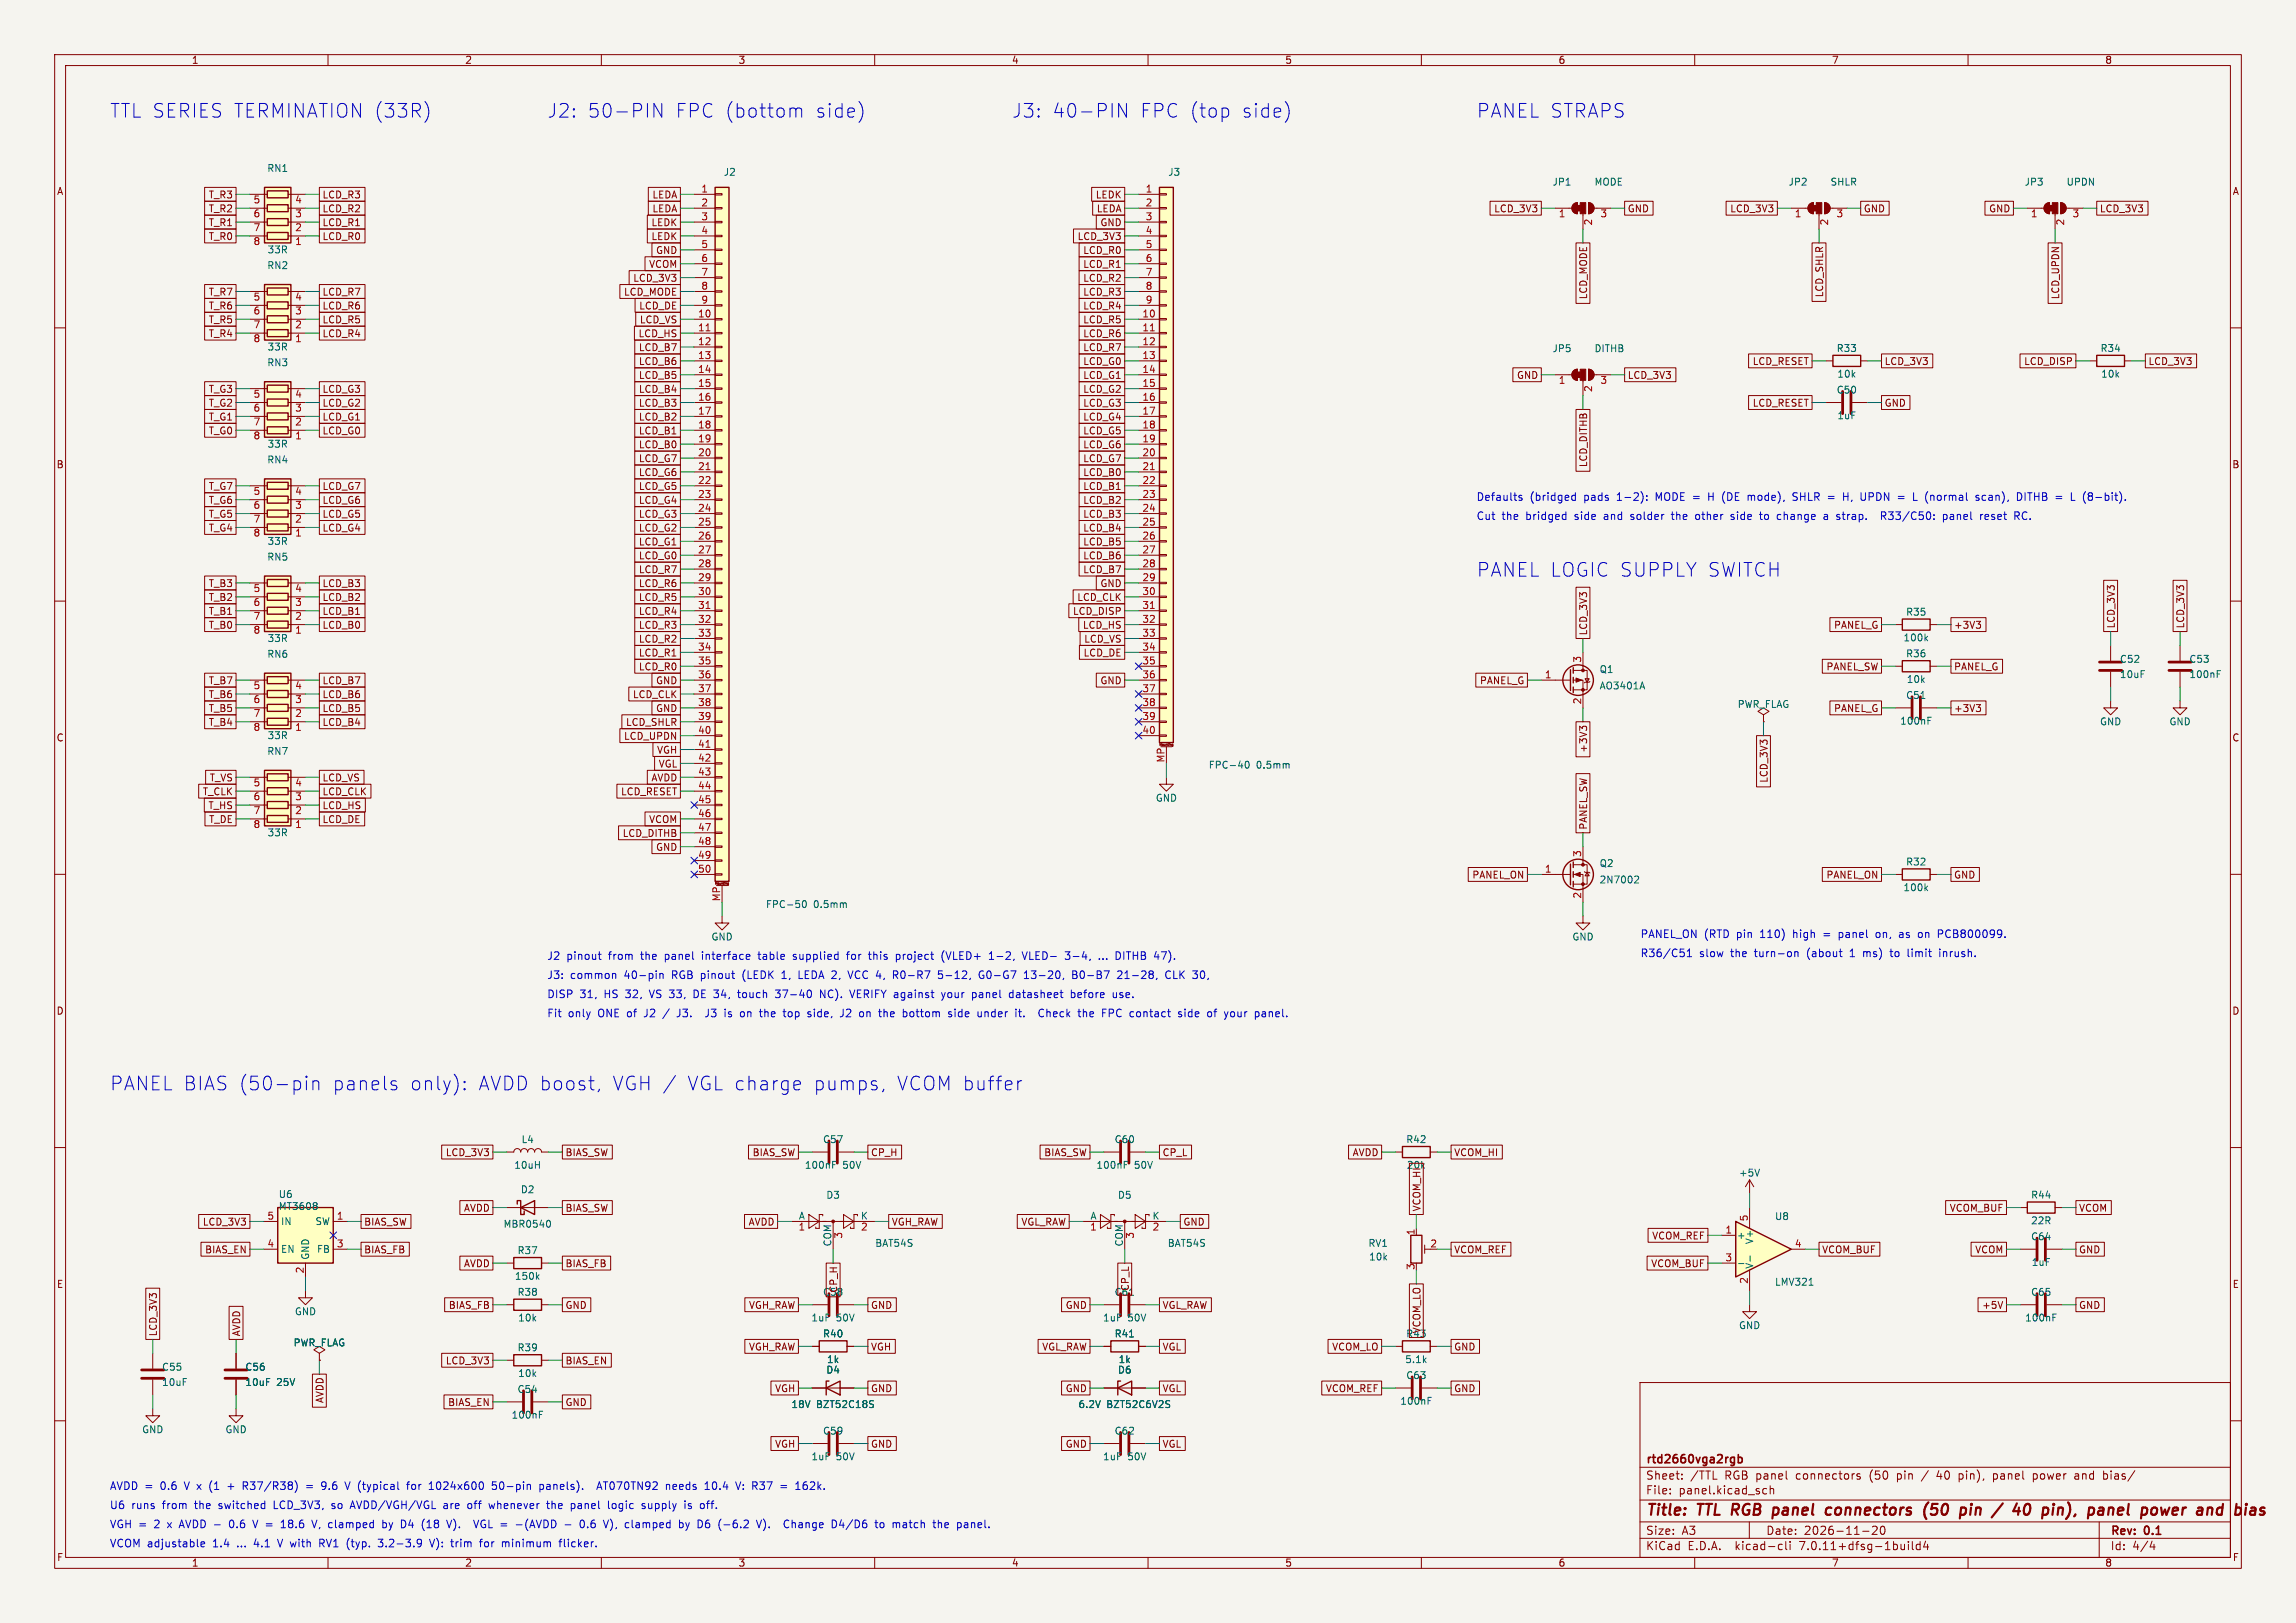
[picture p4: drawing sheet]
<svg xmlns="http://www.w3.org/2000/svg" width="420mm" height="297mm" viewBox="0 0 420 297" stroke-linecap="round" stroke-linejoin="round" font-family="sans-serif">
<defs><g id="words">
<g font-size="3.5" fill="#0000c2">
<text x="20" y="21.8">TTL SERIES TERMINATION (33R)</text>
<text x="100" y="21.8">J2:</text>
<text x="107.3" y="21.8">50-PIN</text>
<text x="123.4" y="21.8">FPC (bottom</text>
<text x="148.9" y="21.8">side)</text>
<text x="185" y="21.8">J3:</text>
<text x="192.3" y="21.8">40-PIN</text>
<text x="208.4" y="21.8">FPC (top</text>
<text x="226.9" y="21.8">side)</text>
<text x="270" y="21.8">PANEL STRAPS</text>
<text x="270" y="105.8">PANEL LOGIC SUPPLY SWITCH</text>
<text x="20" y="199.7">PANEL BIAS (50-pin</text>
<text x="60.6" y="199.7">panels</text>
<text x="74.7" y="199.7">only):</text>
<text x="87.2" y="199.7">AVDD boost,</text>
<text x="111.6" y="199.7">VGH /</text>
<text x="125.2" y="199.7">VGL charge</text>
<text x="148.2" y="199.7">pumps,</text>
<text x="163.4" y="199.7">VCOM buffer</text>
</g>
<g font-size="2.8" fill="#840000">
<text x="301" y="277.9">Title:</text>
<text x="310.6" y="277.9">TTL RGB</text>
<text x="326" y="277.9">panel</text>
<text x="336.5" y="277.9">connectors</text>
<text x="355.2" y="277.9">(50</text>
<text x="362.6" y="277.9">pin</text>
<text x="369.5" y="277.9">/</text>
<text x="374" y="277.9">40</text>
<text x="380.1" y="277.9">pin),</text>
<text x="389.3" y="277.9">panel</text>
<text x="399.8" y="277.9">power</text>
<text x="410.8" y="277.9">and</text>
</g>
<g font-size="2.1" fill="#840000">
<text x="301" y="268.2">rtd2660vga2rgb</text>
<text x="301" y="273.7">File:</text>
<text x="301" y="271">Sheet:</text>
<text x="307.1" y="273.7">panel.kicad_sch</text>
<text x="309.2" y="271">/TTL</text>
<text x="315.6" y="271">RGB panel</text>
<text x="328.8" y="271">connectors</text>
<text x="342.4" y="271">(50</text>
<text x="347.6" y="271">pin</text>
<text x="355.2" y="271">40</text>
<text x="359.3" y="271">pin),</text>
<text x="365.8" y="271">panel</text>
<text x="373.2" y="271">power</text>
<text x="381" y="271">and</text>
<text x="386.4" y="271">bias/</text>
<text x="301" y="281.1">Size:</text>
<text x="307.6" y="281.1">A3</text>
<text x="323" y="281.1">Date:</text>
<text x="330" y="281.1">2026-11-20</text>
<text x="386" y="281.3">Rev:</text>
<text x="392.4" y="281.3">0.1</text>
<text x="301" y="283.9">KiCad</text>
<text x="308.7" y="283.9">E.D.A.</text>
<text x="317.6" y="283.9">kicad-cli</text>
<text x="329.5" y="283.9">7.0.11+dfsg-1build4</text>
<text x="386" y="283.9">Id:</text>
<text x="390.1" y="283.9">4/4</text>
</g>
<g font-size="1.9" fill="#0000c2">
<text x="270" y="91.7">Defaults</text>
<text x="270" y="95.2">Cut</text>
<text x="274.7" y="95.2">the</text>
<text x="279.2" y="95.2">bridged</text>
<text x="279.8" y="91.7">(bridged</text>
<text x="288.3" y="95.2">side</text>
<text x="289.8" y="91.7">pads</text>
<text x="293.8" y="95.2">and</text>
<text x="296" y="91.7">1-2):</text>
<text x="298.8" y="95.2">solder</text>
<text x="303.2" y="91.7">MODE =</text>
<text x="306.5" y="95.2">the</text>
<text x="311" y="95.2">other</text>
<text x="313.2" y="91.7">H (DE</text>
<text x="317.7" y="95.2">side</text>
<text x="320.8" y="91.7">mode),</text>
<text x="323.2" y="95.2">to</text>
<text x="326.5" y="95.2">change</text>
<text x="329.2" y="91.7">SHLR</text>
<text x="335.2" y="95.2">a</text>
<text x="337.7" y="95.2">strap.</text>
<text x="338.7" y="91.7">H,</text>
<text x="342.1" y="91.7">UPDN</text>
<text x="346.2" y="95.2">R33/C50:</text>
<text x="349.1" y="91.7">=</text>
<text x="352.1" y="91.7">L (normal</text>
<text x="357.7" y="95.2">panel</text>
<text x="363.9" y="91.7">scan),</text>
<text x="364.7" y="95.2">reset</text>
<text x="371.1" y="95.2">RC.</text>
<text x="371.6" y="91.7">DITHB</text>
<text x="378.9" y="91.7">=</text>
<text x="381.8" y="91.7">L (8-bit).</text>
<text x="300" y="171.7">PANEL_ON (RTD</text>
<text x="317.8" y="171.7">pin</text>
<text x="322.2" y="171.7">110)</text>
<text x="328.4" y="171.7">high</text>
<text x="334.1" y="171.7">=</text>
<text x="337.1" y="171.7">panel</text>
<text x="344" y="171.7">on,</text>
<text x="348.5" y="171.7">as</text>
<text x="352.1" y="171.7">on</text>
<text x="355.9" y="171.7">PCB800099.</text>
<text x="100" y="179.3">J3:</text>
<text x="100" y="175.7">J2</text>
<text x="103.6" y="175.7">pinout</text>
<text x="104.3" y="179.3">common</text>
<text x="111.4" y="175.7">from</text>
<text x="114.3" y="179.3">40-pin</text>
<text x="117.5" y="175.7">the</text>
<text x="122" y="175.7">panel</text>
<text x="123.1" y="179.3">RGB pinout</text>
<text x="129" y="175.7">interface</text>
<text x="136.4" y="179.3">(LEDK</text>
<text x="139.5" y="175.7">table</text>
<text x="143.7" y="179.3">1,</text>
<text x="146" y="175.7">supplied</text>
<text x="147" y="179.3">LEDA 2,</text>
<text x="156" y="175.7">for</text>
<text x="156.5" y="179.3">VCC 4,</text>
<text x="160.2" y="175.7">this</text>
<text x="164.9" y="179.3">R0-R7</text>
<text x="165.3" y="175.7">project</text>
<text x="173.4" y="179.3">5-12,</text>
<text x="173.8" y="175.7">(VLED+</text>
<text x="181" y="179.3">G0-G7</text>
<text x="182.7" y="175.7">1-2,</text>
<text x="189" y="175.7">VLED-</text>
<text x="189.5" y="179.3">13-20,</text>
<text x="197" y="175.7">3-4,</text>
<text x="198.5" y="179.3">B0-B7</text>
<text x="203.3" y="175.7">...</text>
<text x="206.6" y="175.7">DITHB</text>
<text x="206.9" y="179.3">21-28,</text>
<text x="213.8" y="175.7">47).</text>
<text x="215.9" y="179.3">CLK</text>
<text x="221.1" y="179.3">30,</text>
<text x="300" y="175.3">R36/C51</text>
<text x="310.8" y="175.3">slow</text>
<text x="316.7" y="175.3">the</text>
<text x="321.2" y="175.3">turn-on</text>
<text x="330.9" y="175.3">(about</text>
<text x="339" y="175.3">1</text>
<text x="341.5" y="175.3">ms)</text>
<text x="346.7" y="175.3">to</text>
<text x="350" y="175.3">limit</text>
<text x="356" y="175.3">inrush.</text>
<text x="100" y="182.7">DISP</text>
<text x="106" y="182.7">31,</text>
<text x="110.6" y="182.7">HS 32,</text>
<text x="119.2" y="182.7">VS 33,</text>
<text x="127.6" y="182.7">DE 34,</text>
<text x="136.1" y="182.7">touch</text>
<text x="143.1" y="182.7">37-40</text>
<text x="151.4" y="182.7">NC).</text>
<text x="157.1" y="182.7">VERIFY against</text>
<text x="174.2" y="182.7">your</text>
<text x="179.9" y="182.7">panel</text>
<text x="186.9" y="182.7">datasheet</text>
<text x="198.4" y="182.7">before</text>
<text x="206.2" y="182.7">use.</text>
<text x="100" y="186.3">Fit</text>
<text x="103.9" y="186.3">only</text>
<text x="109.5" y="186.3">ONE of</text>
<text x="118.2" y="186.3">J2</text>
<text x="121.9" y="186.3">/</text>
<text x="124.6" y="186.3">J3.</text>
<text x="130.2" y="186.3">J3</text>
<text x="133.8" y="186.3">is</text>
<text x="136.8" y="186.3">on</text>
<text x="140.6" y="186.3">the</text>
<text x="145.1" y="186.3">top</text>
<text x="149.7" y="186.3">side,</text>
<text x="155.9" y="186.3">J2</text>
<text x="159.5" y="186.3">on</text>
<text x="163.3" y="186.3">the</text>
<text x="167.8" y="186.3">bottom</text>
<text x="176.3" y="186.3">side</text>
<text x="181.8" y="186.3">under</text>
<text x="188.9" y="186.3">it.</text>
<text x="193.6" y="186.3">Check</text>
<text x="201" y="186.3">the</text>
<text x="205.5" y="186.3">FPC contact</text>
<text x="219.8" y="186.3">side</text>
<text x="225.3" y="186.3">of</text>
<text x="228.6" y="186.3">your</text>
<text x="234.3" y="186.3">panel.</text>
<text x="20" y="272.7">AVDD =</text>
<text x="29.4" y="272.7">0.6</text>
<text x="34" y="272.7">V x</text>
<text x="38.8" y="272.7">(1</text>
<text x="42.3" y="272.7">+</text>
<text x="45.3" y="272.7">R37/R38)</text>
<text x="60.1" y="272.7">9.6</text>
<text x="64.6" y="272.7">V (typical</text>
<text x="76.3" y="272.7">for</text>
<text x="80.4" y="272.7">1024x600</text>
<text x="92.1" y="272.7">50-pin</text>
<text x="101" y="272.7">panels).</text>
<text x="111.9" y="272.7">AT070TN92</text>
<text x="124.7" y="272.7">needs</text>
<text x="132" y="272.7">10.4</text>
<text x="137.9" y="272.7">V: R37</text>
<text x="146.3" y="272.7">=</text>
<text x="149.3" y="272.7">162k.</text>
<text x="20" y="279.8">VGH =</text>
<text x="20" y="276.2">U6</text>
<text x="24" y="276.2">runs</text>
<text x="28.3" y="279.8">2</text>
<text x="29.8" y="276.2">from</text>
<text x="30.9" y="279.8">x</text>
<text x="33.2" y="279.8">AVDD -</text>
<text x="35.9" y="276.2">the</text>
<text x="40.4" y="276.2">switched</text>
<text x="42.7" y="279.8">0.6</text>
<text x="47.2" y="279.8">V =</text>
<text x="50.6" y="276.2">LCD_3V3,</text>
<text x="52.7" y="279.8">18.6</text>
<text x="58.6" y="279.8">V, clamped</text>
<text x="61.4" y="276.2">so</text>
<text x="65" y="276.2">AVDD/VGH/VGL</text>
<text x="71.7" y="279.8">by</text>
<text x="75.3" y="279.8">D4</text>
<text x="79.3" y="279.8">(18</text>
<text x="82.2" y="276.2">are</text>
<text x="84.1" y="279.8">V).</text>
<text x="86.8" y="276.2">off</text>
<text x="89.4" y="279.8">VGL =</text>
<text x="90.9" y="276.2">whenever</text>
<text x="97.4" y="279.8">-(AVDD</text>
<text x="101.7" y="276.2">the</text>
<text x="106.2" y="276.2">panel</text>
<text x="106.5" y="279.8">-</text>
<text x="109.5" y="279.8">0.6</text>
<text x="113.2" y="276.2">logic</text>
<text x="114" y="279.8">V),</text>
<text x="118.1" y="279.8">clamped</text>
<text x="119.5" y="276.2">supply</text>
<text x="127.5" y="276.2">is</text>
<text x="128.1" y="279.8">by</text>
<text x="130.6" y="276.2">off.</text>
<text x="131.7" y="279.8">D6</text>
<text x="135.7" y="279.8">(-6.2</text>
<text x="142.9" y="279.8">V).</text>
<text x="148.2" y="279.8">Change</text>
<text x="157.1" y="279.8">D4/D6</text>
<text x="165.3" y="279.8">to</text>
<text x="168.6" y="279.8">match</text>
<text x="176.2" y="279.8">the</text>
<text x="180.8" y="279.8">panel.</text>
<text x="20" y="283.3">VCOM adjustable</text>
<text x="39" y="283.3">1.4</text>
<text x="43.6" y="283.3">...</text>
<text x="46.8" y="283.3">4.1</text>
<text x="51.4" y="283.3">V with</text>
<text x="59.3" y="283.3">RV1</text>
<text x="64.5" y="283.3">(typ.</text>
<text x="70.5" y="283.3">3.2-3.9</text>
<text x="80.1" y="283.3">V):</text>
<text x="84.1" y="283.3">trim</text>
<text x="89.6" y="283.3">for</text>
<text x="93.8" y="283.3">minimum</text>
<text x="104.5" y="283.3">flicker.</text>
</g>
<g font-size="1.8" fill="#840000">
<text x="35" y="11.9">1</text>
<text x="85" y="11.9">2</text>
<text x="135" y="11.9">3</text>
<text x="185" y="11.9">4</text>
<text x="235" y="11.9">5</text>
<text x="285" y="11.9">6</text>
<text x="335" y="11.9">7</text>
<text x="385" y="11.9">8</text>
<text x="10.3" y="35.9">A</text>
<text x="408.3" y="35.9">A</text>
<text x="38.1" y="41.6">T_R1</text>
<text x="38.1" y="39.1">T_R2</text>
<text x="38.1" y="36.5">T_R3</text>
<text x="58.9" y="36.5">LCD_R3</text>
<text x="58.9" y="39.1">LCD_R2</text>
<text x="58.9" y="41.6">LCD_R1</text>
<text x="119.1" y="41.6">LEDK</text>
<text x="119.2" y="39.1">LEDA</text>
<text x="119.2" y="36.5">LEDA</text>
<text x="200.3" y="36.5">LEDK</text>
<text x="200.5" y="39.1">LEDA</text>
<text x="201.2" y="41.6">GND</text>
<text x="273.2" y="39.1">LCD_3V3</text>
<text x="297.7" y="39.1">GND</text>
<text x="316.4" y="39.1">LCD_3V3</text>
<text x="340.8" y="39.1">GND</text>
<text x="363.8" y="39.1">GND</text>
<text x="384" y="39.1">LCD_3V3</text>
<text x="38.1" y="44.1">T_R0</text>
<text x="58.9" y="44.1">LCD_R0</text>
<text x="119.1" y="44.1">LEDK</text>
<text x="119.9" y="46.7">GND</text>
<text x="197" y="44.1">LCD_3V3</text>
<text x="198" y="46.7">LCD_R0</text>
<text x="115.7" y="51.8">LCD_3V3</text>
<text x="118.6" y="49.2">VCOM</text>
<text x="198" y="51.8">LCD_R2</text>
<text x="198" y="49.2">LCD_R1</text>
<text x="38.1" y="59.4">T_R5</text>
<text x="38.1" y="56.8">T_R6</text>
<text x="38.1" y="54.3">T_R7</text>
<text x="58.9" y="54.3">LCD_R7</text>
<text x="58.9" y="56.8">LCD_R6</text>
<text x="58.9" y="59.4">LCD_R5</text>
<text x="114" y="54.3">LCD_MODE</text>
<text x="116.8" y="56.8">LCD_DE</text>
<text x="116.9" y="59.4">LCD_VS</text>
<text x="198" y="54.3">LCD_R3</text>
<text x="198" y="56.8">LCD_R4</text>
<text x="198" y="59.4">LCD_R5</text>
<text x="290.5" y="54.9" transform="rotate(-90 290.5 54.9)">LCD_MODE</text>
<text x="333.7" y="54.5" transform="rotate(-90 333.7 54.5)">LCD_SHLR</text>
<text x="376.9" y="54.9" transform="rotate(-90 376.9 54.9)">LCD_UPDN</text>
<text x="38.1" y="61.9">T_R4</text>
<text x="58.9" y="61.9">LCD_R4</text>
<text x="116.7" y="61.9">LCD_HS</text>
<text x="116.8" y="64.5">LCD_B7</text>
<text x="198" y="64.5">LCD_R7</text>
<text x="198" y="61.9">LCD_R6</text>
<text x="116.8" y="69.5">LCD_B5</text>
<text x="116.8" y="67">LCD_B6</text>
<text x="198" y="69.5">LCD_G1</text>
<text x="198" y="67">LCD_G0</text>
<text x="277.4" y="69.5">GND</text>
<text x="297.7" y="69.5">LCD_3V3</text>
<text x="320.5" y="67">LCD_RESET</text>
<text x="344.6" y="67">LCD_3V3</text>
<text x="370.2" y="67">LCD_DISP</text>
<text x="392.9" y="67">LCD_3V3</text>
<text x="38.1" y="77.2">T_G1</text>
<text x="38.1" y="74.6">T_G2</text>
<text x="38.1" y="72.1">T_G3</text>
<text x="58.9" y="72.1">LCD_G3</text>
<text x="58.9" y="74.6">LCD_G2</text>
<text x="58.9" y="77.2">LCD_G1</text>
<text x="116.8" y="77.2">LCD_B2</text>
<text x="116.8" y="74.6">LCD_B3</text>
<text x="116.8" y="72.1">LCD_B4</text>
<text x="198" y="77.2">LCD_G4</text>
<text x="198" y="74.6">LCD_G3</text>
<text x="198" y="72.1">LCD_G2</text>
<text x="320.5" y="74.6">LCD_RESET</text>
<text x="344.6" y="74.6">GND</text>
<text x="38.1" y="79.7">T_G0</text>
<text x="58.9" y="79.7">LCD_G0</text>
<text x="116.8" y="82.2">LCD_B0</text>
<text x="116.8" y="79.7">LCD_B1</text>
<text x="198" y="82.2">LCD_G6</text>
<text x="198" y="79.7">LCD_G5</text>
<text x="10.3" y="85.9">B</text>
<text x="38.1" y="89.9">T_G7</text>
<text x="58.9" y="89.9">LCD_G7</text>
<text x="116.8" y="89.9">LCD_G5</text>
<text x="116.8" y="87.3">LCD_G6</text>
<text x="116.8" y="84.8">LCD_G7</text>
<text x="198" y="84.8">LCD_G7</text>
<text x="198" y="87.3">LCD_B0</text>
<text x="198" y="89.9">LCD_B1</text>
<text x="290.5" y="85.6" transform="rotate(-90 290.5 85.6)">LCD_DITHB</text>
<text x="408.2" y="85.9">B</text>
<text x="38.1" y="94.9">T_G5</text>
<text x="38.1" y="92.4">T_G6</text>
<text x="58.9" y="94.9">LCD_G5</text>
<text x="58.9" y="92.4">LCD_G6</text>
<text x="116.8" y="94.9">LCD_G3</text>
<text x="116.8" y="92.4">LCD_G4</text>
<text x="198" y="94.9">LCD_B3</text>
<text x="198" y="92.4">LCD_B2</text>
<text x="38.1" y="97.5">T_G4</text>
<text x="58.9" y="97.5">LCD_G4</text>
<text x="116.8" y="100">LCD_G1</text>
<text x="116.8" y="97.5">LCD_G2</text>
<text x="198" y="97.5">LCD_B4</text>
<text x="198" y="100">LCD_B5</text>
<text x="38.1" y="107.6">T_B3</text>
<text x="58.9" y="107.6">LCD_B3</text>
<text x="116.8" y="107.6">LCD_R6</text>
<text x="116.8" y="105.1">LCD_R7</text>
<text x="116.8" y="102.6">LCD_G0</text>
<text x="198" y="102.6">LCD_B6</text>
<text x="198" y="105.1">LCD_B7</text>
<text x="201.2" y="107.6">GND</text>
<text x="38.1" y="112.7">T_B1</text>
<text x="38.1" y="110.2">T_B2</text>
<text x="58.9" y="110.2">LCD_B2</text>
<text x="58.9" y="112.7">LCD_B1</text>
<text x="116.8" y="112.7">LCD_R4</text>
<text x="116.8" y="110.2">LCD_R5</text>
<text x="196.2" y="112.7">LCD_DISP</text>
<text x="197" y="110.2">LCD_CLK</text>
<text x="38.1" y="115.3">T_B0</text>
<text x="58.9" y="115.3">LCD_B0</text>
<text x="116.8" y="117.8">LCD_R2</text>
<text x="116.8" y="115.3">LCD_R3</text>
<text x="198" y="115.3">LCD_HS</text>
<text x="198.2" y="117.8">LCD_VS</text>
<text x="290.5" y="116.4" transform="rotate(-90 290.5 116.4)">LCD_3V3</text>
<text x="335.4" y="115.3">PANEL_G</text>
<text x="357.3" y="115.3">+3V3</text>
<text x="387" y="115.1" transform="rotate(-90 387 115.1)">LCD_3V3</text>
<text x="399.7" y="115.1" transform="rotate(-90 399.7 115.1)">LCD_3V3</text>
<text x="38.1" y="125.4">T_B7</text>
<text x="58.9" y="125.4">LCD_B7</text>
<text x="116.8" y="122.9">LCD_R0</text>
<text x="116.8" y="120.3">LCD_R1</text>
<text x="119.9" y="125.4">GND</text>
<text x="198.1" y="120.3">LCD_DE</text>
<text x="201.2" y="125.4">GND</text>
<text x="270.6" y="125.4">PANEL_G</text>
<text x="334" y="122.9">PANEL_SW</text>
<text x="357.3" y="122.9">PANEL_G</text>
<text x="38.1" y="130.5">T_B5</text>
<text x="38.1" y="128">T_B6</text>
<text x="58.9" y="128">LCD_B6</text>
<text x="58.9" y="130.5">LCD_B5</text>
<text x="115.7" y="128">LCD_CLK</text>
<text x="119.9" y="130.5">GND</text>
<text x="335.4" y="130.5">PANEL_G</text>
<text x="357.3" y="130.5">+3V3</text>
<text x="10.3" y="135.9">C</text>
<text x="38.1" y="133">T_B4</text>
<text x="58.9" y="133">LCD_B4</text>
<text x="114" y="135.6">LCD_UPDN</text>
<text x="114.4" y="133">LCD_SHLR</text>
<text x="290.5" y="137.8" transform="rotate(-90 290.5 137.8)">+3V3</text>
<text x="408.2" y="135.9">C</text>
<text x="38.3" y="143.2">T_VS</text>
<text x="58.9" y="143.2">LCD_VS</text>
<text x="119.1" y="143.2">AVDD</text>
<text x="120.1" y="138.1">VGH</text>
<text x="120.4" y="140.7">VGL</text>
<text x="323.5" y="143.3" transform="rotate(-90 323.5 143.3)">LCD_3V3</text>
<text x="37" y="145.7">T_CLK</text>
<text x="38" y="148.3">T_HS</text>
<text x="58.9" y="145.7">LCD_CLK</text>
<text x="58.9" y="148.3">LCD_HS</text>
<text x="113.5" y="145.7">LCD_RESET</text>
<text x="38.1" y="150.8">T_DE</text>
<text x="58.9" y="150.8">LCD_DE</text>
<text x="113.8" y="153.4">LCD_DITHB</text>
<text x="118.6" y="150.8">VCOM</text>
<text x="119.9" y="155.9">GND</text>
<text x="290.5" y="151.9" transform="rotate(-90 290.5 151.9)">PANEL_SW</text>
<text x="269.2" y="161">PANEL_ON</text>
<text x="334" y="161">PANEL_ON</text>
<text x="357.3" y="161">GND</text>
<text x="10.3" y="185.9">D</text>
<text x="408.2" y="185.9">D</text>
<text x="81.4" y="211.8">LCD_3V3</text>
<text x="103.3" y="211.8">BIAS_SW</text>
<text x="137.6" y="211.8">BIAS_SW</text>
<text x="159.2" y="211.8">CP_H</text>
<text x="190.9" y="211.8">BIAS_SW</text>
<text x="212.6" y="211.8">CP_L</text>
<text x="247.3" y="211.8">AVDD</text>
<text x="257.3" y="214.1">20k</text>
<text x="265.9" y="211.8">VCOM_HI</text>
<text x="84.8" y="221.9">AVDD</text>
<text x="103.3" y="221.9">BIAS_SW</text>
<text x="260" y="221.8" transform="rotate(-90 260 221.8)">VCOM_HI</text>
<text x="356.6" y="221.9">VCOM_BUF</text>
<text x="380.2" y="221.9">VCOM</text>
<text x="37" y="224.5">LCD_3V3</text>
<text x="66.5" y="224.5">BIAS_SW</text>
<text x="136.8" y="224.5">AVDD</text>
<text x="163" y="224.5">VGH_RAW</text>
<text x="186.7" y="224.5">VGL_RAW</text>
<text x="216.4" y="224.5">GND</text>
<text x="302.1" y="227">VCOM_REF</text>
<text x="37.4" y="229.6">BIAS_EN</text>
<text x="66.5" y="229.6">BIAS_FB</text>
<text x="84.8" y="232.1">AVDD</text>
<text x="103.3" y="232.1">BIAS_FB</text>
<text x="265.9" y="229.6">VCOM_REF</text>
<text x="301.9" y="232.1">VCOM_BUF</text>
<text x="333.2" y="229.6">VCOM_BUF</text>
<text x="361.2" y="229.6">VCOM</text>
<text x="380.2" y="229.6">GND</text>
<text x="10.3" y="235.9">E</text>
<text x="82" y="239.7">BIAS_FB</text>
<text x="103.3" y="239.7">GND</text>
<text x="136.9" y="239.7">VGH_RAW</text>
<text x="150.5" y="237.3">C58</text>
<text x="153.4" y="236.7" transform="rotate(-90 153.4 236.7)">CP_H</text>
<text x="159.2" y="239.7">GND</text>
<text x="194.8" y="239.7">GND</text>
<text x="203.8" y="237.3">C61</text>
<text x="206.7" y="236.4" transform="rotate(-90 206.7 236.4)">CP_L</text>
<text x="212.6" y="239.7">VGL_RAW</text>
<text x="362.5" y="239.7">+5V</text>
<text x="380.2" y="239.7">GND</text>
<text x="408.3" y="235.9">E</text>
<text x="28.9" y="244.6" transform="rotate(-90 28.9 244.6)">LCD_3V3</text>
<text x="44.1" y="244.6" transform="rotate(-90 44.1 244.6)">AVDD</text>
<text x="257.1" y="244.9">R43</text>
<text x="260" y="244.1" transform="rotate(-90 260 244.1)">VCOM_LO</text>
<text x="81.4" y="249.9">LCD_3V3</text>
<text x="103.3" y="249.9">BIAS_EN</text>
<text x="136.9" y="247.3">VGH_RAW</text>
<text x="159.2" y="247.3">VGH</text>
<text x="190.5" y="247.3">VGL_RAW</text>
<text x="212.6" y="247.3">VGL</text>
<text x="243.6" y="247.3">VCOM_LO</text>
<text x="265.9" y="247.3">GND</text>
<text x="59.4" y="256.9" transform="rotate(-90 59.4 256.9)">AVDD</text>
<text x="81.9" y="257.5">BIAS_EN</text>
<text x="103.3" y="257.5">GND</text>
<text x="141.7" y="255">VGH</text>
<text x="159.2" y="255">GND</text>
<text x="194.8" y="255">GND</text>
<text x="212.6" y="255">VGL</text>
<text x="242.4" y="255">VCOM_REF</text>
<text x="265.9" y="255">GND</text>
<text x="141.7" y="265.1">VGH</text>
<text x="159.2" y="265.1">GND</text>
<text x="194.8" y="265.1">GND</text>
<text x="212.6" y="265.1">VGL</text>
<text x="10.3" y="285.9">F</text>
<text x="35" y="286.9">1</text>
<text x="85" y="286.9">2</text>
<text x="135" y="286.9">3</text>
<text x="185" y="286.9">4</text>
<text x="235" y="286.9">5</text>
<text x="285" y="286.9">6</text>
<text x="335" y="286.9">7</text>
<text x="385" y="286.9">8</text>
<text x="408.3" y="285.9">F</text>
</g>
<g font-size="1.8" fill="#006464">
<text x="48.8" y="31.7">RN1</text>
<text x="132.3" y="32.4">J2</text>
<text x="213.6" y="32.4">J3</text>
<text x="283.9" y="34.2">JP1</text>
<text x="291.6" y="34.2">MODE</text>
<text x="327.1" y="34.2">JP2</text>
<text x="334.7" y="34.2">SHLR</text>
<text x="370.3" y="34.2">JP3</text>
<text x="377.9" y="34.2">UPDN</text>
<text x="48.9" y="46.6">33R</text>
<text x="48.8" y="49.4">RN2</text>
<text x="48.9" y="64.3">33R</text>
<text x="283.9" y="64.6">JP5</text>
<text x="291.6" y="64.6">DITHB</text>
<text x="335.9" y="64.6">R33</text>
<text x="384.1" y="64.6">R34</text>
<text x="48.8" y="67.2">RN3</text>
<text x="336" y="69.3">10k</text>
<text x="384.3" y="69.3">10k</text>
<text x="335.9" y="72.2">C50</text>
<text x="336" y="76.9">1uF</text>
<text x="48.9" y="82.1">33R</text>
<text x="48.8" y="85">RN4</text>
<text x="48.9" y="99.9">33R</text>
<text x="48.8" y="102.8">RN5</text>
<text x="348.6" y="112.9">R35</text>
<text x="48.9" y="117.7">33R</text>
<text x="348.1" y="117.6">100k</text>
<text x="48.8" y="120.6">RN6</text>
<text x="292.5" y="123.4">Q1</text>
<text x="348.6" y="120.5">R36</text>
<text x="348.7" y="125.2">10k</text>
<text x="387.7" y="121.5">C52</text>
<text x="387.7" y="124.3">10uF</text>
<text x="400.4" y="121.5">C53</text>
<text x="400.4" y="124.3">100nF</text>
<text x="292.5" y="126.4">AO3401A</text>
<text x="317.8" y="129.7">PWR_FLAG</text>
<text x="348.6" y="128.1">C51</text>
<text x="48.9" y="135.5">33R</text>
<text x="347.5" y="132.8">100nF</text>
<text x="384" y="132.9">GND</text>
<text x="396.7" y="132.9">GND</text>
<text x="48.8" y="138.3">RN7</text>
<text x="221" y="140.9">FPC-40</text>
<text x="229.8" y="140.9">0.5mm</text>
<text x="211.3" y="146.9">GND</text>
<text x="48.9" y="153.2">33R</text>
<text x="292.5" y="158.9">Q2</text>
<text x="292.5" y="161.9">2N7002</text>
<text x="348.6" y="158.6">R32</text>
<text x="140" y="166.4">FPC-50</text>
<text x="148.8" y="166.4">0.5mm</text>
<text x="348.1" y="163.3">100k</text>
<text x="130" y="172.3">GND</text>
<text x="287.5" y="172.3">GND</text>
<text x="95.3" y="209.4">L4</text>
<text x="150.5" y="209.4">C57</text>
<text x="203.8" y="209.4">C60</text>
<text x="257.1" y="209.4">R42</text>
<text x="94" y="214.1">10uH</text>
<text x="147.1" y="214.1">100nF</text>
<text x="154.2" y="214.1">50V</text>
<text x="200.5" y="214.1">100nF</text>
<text x="207.5" y="214.1">50V</text>
<text x="318" y="215.5">+5V</text>
<text x="50.9" y="219.4">U6</text>
<text x="50.9" y="221.6">MT3608</text>
<text x="95.2" y="218.6">D2</text>
<text x="151.1" y="219.6">D3</text>
<text x="204.4" y="219.6">D5</text>
<text x="371.4" y="219.5">R44</text>
<text x="51.3" y="224.4">IN</text>
<text x="57.6" y="224.4">SW</text>
<text x="92" y="224.9">MBR0540</text>
<text x="146" y="223.3">A</text>
<text x="157.4" y="223.3">K</text>
<text x="199.4" y="223.3">A</text>
<text x="210.7" y="223.3">K</text>
<text x="317.6" y="226.9">+</text>
<text x="320.9" y="227.8" transform="rotate(-90 320.9 227.8)">V+</text>
<text x="324.6" y="223.5">U8</text>
<text x="371.4" y="227.2">C64</text>
<text x="371.4" y="224.2">22R</text>
<text x="51.3" y="229.5">EN</text>
<text x="56.7" y="230.6" transform="rotate(-90 56.7 230.6)">GND</text>
<text x="57.9" y="229.5">FB</text>
<text x="94.6" y="229.7">R37</text>
<text x="152.1" y="228.2" transform="rotate(-90 152.1 228.2)">COM</text>
<text x="160" y="228.4">BAT54S</text>
<text x="205.5" y="228.2" transform="rotate(-90 205.5 228.2)">COM</text>
<text x="213.5" y="228.4">BAT54S</text>
<text x="250.2" y="228.4">RV1</text>
<text x="250.3" y="230.9">10k</text>
<text x="320.9" y="232.3" transform="rotate(-90 320.9 232.3)">V-</text>
<text x="371.6" y="231.9">1uF</text>
<text x="94.1" y="234.4">150k</text>
<text x="94.6" y="237.3">R38</text>
<text x="324.6" y="235.5">LMV321</text>
<text x="371.4" y="237.3">C65</text>
<text x="53.8" y="240.9">GND</text>
<text x="94.7" y="242">10k</text>
<text x="148.3" y="242">1uF</text>
<text x="150.5" y="244.9">R40</text>
<text x="153" y="242">50V</text>
<text x="201.7" y="242">1uF</text>
<text x="203.8" y="244.9">R41</text>
<text x="206.3" y="242">50V</text>
<text x="318" y="243.4">GND</text>
<text x="370.3" y="242">100nF</text>
<text x="29.5" y="251">C55</text>
<text x="44.8" y="251">C56</text>
<text x="53.6" y="246.6">PWR_FLAG</text>
<text x="94.6" y="247.5">R39</text>
<text x="151.1" y="251.6">D4</text>
<text x="151.2" y="249.6">1k</text>
<text x="204.4" y="251.6">D6</text>
<text x="204.5" y="249.6">1k</text>
<text x="257" y="249.6">5.1k</text>
<text x="29.5" y="253.8">10uF</text>
<text x="44.8" y="253.8">10uF</text>
<text x="50.6" y="253.8">25V</text>
<text x="94.6" y="255.1">C54</text>
<text x="94.7" y="252.2">10k</text>
<text x="144.7" y="257.9">18V</text>
<text x="149.4" y="257.9">BZT52C18S</text>
<text x="197.2" y="257.9">6.2V</text>
<text x="202.5" y="257.9">BZT52C6V2S</text>
<text x="256" y="257.3">100nF</text>
<text x="257.1" y="252.6">C63</text>
<text x="25.9" y="262.5">GND</text>
<text x="41.1" y="262.5">GND</text>
<text x="93.5" y="259.8">100nF</text>
<text x="150.5" y="262.7">C59</text>
<text x="203.8" y="262.7">C62</text>
<text x="148.3" y="267.4">1uF</text>
<text x="153" y="267.4">50V</text>
<text x="201.7" y="267.4">1uF</text>
<text x="206.3" y="267.4">50V</text>
</g>
<g font-size="1.8" fill="#a90000">
<text x="128.2" y="35.3">1</text>
<text x="209.5" y="35.3">1</text>
<text x="46.3" y="37.5">5</text>
<text x="46.3" y="40.1">6</text>
<text x="53.9" y="40.1">3</text>
<text x="53.9" y="37.5">4</text>
<text x="128.2" y="37.8">2</text>
<text x="128.2" y="40.4">3</text>
<text x="209.5" y="37.8">2</text>
<text x="209.5" y="40.4">3</text>
<text x="285" y="40.1">1</text>
<text x="291.5" y="41.3" transform="rotate(-90 291.5 41.3)">2</text>
<text x="292.7" y="40.1">3</text>
<text x="328.2" y="40.1">1</text>
<text x="334.7" y="41.3" transform="rotate(-90 334.7 41.3)">2</text>
<text x="335.8" y="40.1">3</text>
<text x="371.4" y="40.1">1</text>
<text x="377.9" y="41.3" transform="rotate(-90 377.9 41.3)">2</text>
<text x="379" y="40.1">3</text>
<text x="46.3" y="42.6">7</text>
<text x="46.3" y="45.2">8</text>
<text x="53.9" y="45.2">1</text>
<text x="53.9" y="42.6">2</text>
<text x="128.2" y="42.9">4</text>
<text x="128.2" y="45.5">5</text>
<text x="209.5" y="42.9">4</text>
<text x="209.5" y="45.5">5</text>
<text x="128.2" y="48">6</text>
<text x="128.2" y="50.5">7</text>
<text x="128.2" y="53.1">8</text>
<text x="209.5" y="48">6</text>
<text x="209.5" y="50.5">7</text>
<text x="209.5" y="53.1">8</text>
<text x="46.3" y="55.3">5</text>
<text x="46.3" y="57.9">6</text>
<text x="53.9" y="57.9">3</text>
<text x="53.9" y="55.3">4</text>
<text x="127.6" y="58.2">10</text>
<text x="128.2" y="55.6">9</text>
<text x="208.9" y="58.2">10</text>
<text x="209.5" y="55.6">9</text>
<text x="46.3" y="60.4">7</text>
<text x="46.3" y="62.9">8</text>
<text x="53.9" y="62.9">1</text>
<text x="53.9" y="60.4">2</text>
<text x="127.6" y="60.7">11</text>
<text x="127.6" y="63.2">12</text>
<text x="127.6" y="65.8">13</text>
<text x="208.9" y="60.7">11</text>
<text x="208.9" y="63.2">12</text>
<text x="208.9" y="65.8">13</text>
<text x="127.6" y="68.3">14</text>
<text x="127.6" y="70.9">15</text>
<text x="208.9" y="68.3">14</text>
<text x="208.9" y="70.9">15</text>
<text x="285" y="70.6">1</text>
<text x="291.5" y="71.8" transform="rotate(-90 291.5 71.8)">2</text>
<text x="292.7" y="70.6">3</text>
<text x="46.3" y="73.1">5</text>
<text x="46.3" y="75.6">6</text>
<text x="53.9" y="75.6">3</text>
<text x="53.9" y="73.1">4</text>
<text x="127.6" y="73.4">16</text>
<text x="127.6" y="75.9">17</text>
<text x="208.9" y="73.4">16</text>
<text x="208.9" y="75.9">17</text>
<text x="46.3" y="78.2">7</text>
<text x="46.3" y="80.7">8</text>
<text x="53.9" y="80.7">1</text>
<text x="53.9" y="78.2">2</text>
<text x="127.6" y="78.5">18</text>
<text x="127.6" y="81">19</text>
<text x="127.6" y="83.6">20</text>
<text x="208.9" y="78.5">18</text>
<text x="208.9" y="81">19</text>
<text x="208.9" y="83.6">20</text>
<text x="127.6" y="86.1">21</text>
<text x="127.6" y="88.6">22</text>
<text x="208.9" y="86.1">21</text>
<text x="208.9" y="88.6">22</text>
<text x="46.3" y="90.9">5</text>
<text x="46.3" y="93.4">6</text>
<text x="46.3" y="96">7</text>
<text x="53.9" y="96">2</text>
<text x="53.9" y="93.4">3</text>
<text x="53.9" y="90.9">4</text>
<text x="127.6" y="91.2">23</text>
<text x="127.6" y="93.7">24</text>
<text x="208.9" y="91.2">23</text>
<text x="208.9" y="93.7">24</text>
<text x="46.3" y="98.5">8</text>
<text x="53.9" y="98.5">1</text>
<text x="127.6" y="96.3">25</text>
<text x="127.6" y="98.8">26</text>
<text x="127.6" y="101.3">27</text>
<text x="208.9" y="96.3">25</text>
<text x="208.9" y="98.8">26</text>
<text x="208.9" y="101.3">27</text>
<text x="127.6" y="103.9">28</text>
<text x="127.6" y="106.4">29</text>
<text x="208.9" y="103.9">28</text>
<text x="208.9" y="106.4">29</text>
<text x="46.3" y="108.7">5</text>
<text x="46.3" y="111.2">6</text>
<text x="46.3" y="113.7">7</text>
<text x="53.9" y="113.7">2</text>
<text x="53.9" y="111.2">3</text>
<text x="53.9" y="108.7">4</text>
<text x="127.6" y="109">30</text>
<text x="127.6" y="111.5">31</text>
<text x="208.9" y="109">30</text>
<text x="208.9" y="111.5">31</text>
<text x="46.3" y="116.3">8</text>
<text x="53.9" y="116.3">1</text>
<text x="127.6" y="114">32</text>
<text x="127.6" y="116.6">33</text>
<text x="127.6" y="119.1">34</text>
<text x="208.9" y="114">32</text>
<text x="208.9" y="116.6">33</text>
<text x="208.9" y="119.1">34</text>
<text x="127.6" y="121.7">35</text>
<text x="127.6" y="124.2">36</text>
<text x="208.9" y="121.7">35</text>
<text x="208.9" y="124.2">36</text>
<text x="282.5" y="124.2">1</text>
<text x="289.3" y="121.4" transform="rotate(-90 289.3 121.4)">3</text>
<text x="46.3" y="126.4">5</text>
<text x="46.3" y="129">6</text>
<text x="46.3" y="131.5">7</text>
<text x="53.9" y="131.5">2</text>
<text x="53.9" y="129">3</text>
<text x="53.9" y="126.4">4</text>
<text x="127.6" y="126.7">37</text>
<text x="127.6" y="129.3">38</text>
<text x="127.6" y="131.8">39</text>
<text x="208.9" y="126.7">37</text>
<text x="208.9" y="129.3">38</text>
<text x="208.9" y="131.8">39</text>
<text x="289.3" y="129" transform="rotate(-90 289.3 129)">2</text>
<text x="46.3" y="134.1">8</text>
<text x="53.9" y="134.1">1</text>
<text x="127.6" y="134.4">40</text>
<text x="127.6" y="136.9">41</text>
<text x="208.9" y="134.4">40</text>
<text x="127.6" y="139.4">42</text>
<text x="127.6" y="142">43</text>
<text x="213.1" y="139.6" transform="rotate(-90 213.1 139.6)">MP</text>
<text x="46.3" y="144.2">5</text>
<text x="46.3" y="146.8">6</text>
<text x="46.3" y="149.3">7</text>
<text x="53.9" y="149.3">2</text>
<text x="53.9" y="146.8">3</text>
<text x="53.9" y="144.2">4</text>
<text x="127.6" y="144.5">44</text>
<text x="127.6" y="147.1">45</text>
<text x="127.6" y="149.6">46</text>
<text x="46.3" y="151.8">8</text>
<text x="53.9" y="151.8">1</text>
<text x="127.6" y="152.1">47</text>
<text x="127.6" y="154.7">48</text>
<text x="127.6" y="157.2">49</text>
<text x="127.6" y="159.8">50</text>
<text x="282.5" y="159.8">1</text>
<text x="289.3" y="156.9" transform="rotate(-90 289.3 156.9)">3</text>
<text x="131.8" y="165" transform="rotate(-90 131.8 165)">MP</text>
<text x="289.3" y="164.5" transform="rotate(-90 289.3 164.5)">2</text>
<text x="48.8" y="223.3">5</text>
<text x="61.5" y="223.3">1</text>
<text x="146" y="225.5">1</text>
<text x="154.4" y="226.8" transform="rotate(-90 154.4 226.8)">3</text>
<text x="157.4" y="225.5">2</text>
<text x="199.3" y="225.5">1</text>
<text x="207.7" y="226.8" transform="rotate(-90 207.7 226.8)">3</text>
<text x="210.7" y="225.5">2</text>
<text x="258.8" y="226.1" transform="rotate(-90 258.8 226.1)">1</text>
<text x="315.5" y="225.8">1</text>
<text x="319.8" y="223.6" transform="rotate(-90 319.8 223.6)">5</text>
<text x="48.8" y="228.3">4</text>
<text x="55.6" y="233.1" transform="rotate(-90 55.6 233.1)">2</text>
<text x="61.5" y="228.3">3</text>
<text x="258.8" y="232.5" transform="rotate(-90 258.8 232.5)">3</text>
<text x="261.5" y="228.3">2</text>
<text x="315.5" y="230.9">3</text>
<text x="328.2" y="228.3">4</text>
<text x="319.8" y="235" transform="rotate(-90 319.8 235)">2</text>
</g>
<g font-size=".5" fill="#840000">
<text x="212" y="136.5">Mounting</text>
<text x="130.8" y="161.9">Mounting</text>
</g>
</g></defs>
<path d="M0 0h420v297h-420z" fill="#f5f4ef" stroke="#f5f4ef" stroke-width=".18"/>
<g fill="none" stroke="#840000" stroke-width=".18">
<path d="M10 10h400v277h-400zM12 12h396v273h-396zM60 10v2M110 10v2M160 10v2M210 10v2M260 10v2M310 10v2M360 10v2M10 60h2M408 60h2M284.5 68.6h3"/>
<path d="M287.9 67.8l.6-.2v2a1.02 1.02 0 0 1-.9-.7 1.02 1.02 0 0 1 .3-1.1zM289.6 69.6v2.8M290.6 67.6a1.02 1.02 0 0 1 1 1 1.02 1.02 0 0 1-1 1zM291.6 68.6h3M382.3 66h1.2M388.6 66h1.3M10 110h2M45.7 114.3h3.2M45.7 111.8h3.2M45.7 109.2h3.2M45.7 106.7h3.2M52.7 114.3h3.2"/>
<path d="M52.7 111.8h3.2M52.7 109.2h3.2M52.7 106.7h3.2M386.1 118.1v2.8M408 110h2M386.1 128.3v1.2h1.2l-1.2 1.3-1.3-1.3h1.3M386.1 122.9v2.8M398.8 128.3v1.2h1.2l-1.2 1.3-1.3-1.3h1.3M10 160h2M45.7 149.9h3.2M45.7 147.3h3.2M45.7 144.8h3.2"/>
<path d="M45.7 142.2h3.2M52.7 149.9h3.2M52.7 147.3h3.2M52.7 144.8h3.2M52.7 142.2h3.2M408 160h2M132.1 167.6v1.3h1.2l-1.2 1.3-1.3-1.3h1.3M10 210h2M408 210h2M48.3 223.5h2.5M48.3 228.6h2.5M55.9 231.1v2.6"/>
<path d="M61 223.5h2.5M61 228.6h2.5M369.6 238.8h2.8M374.4 238.8h2.8M10 260h2M27.9 257.8v1.3h1.3l-1.3 1.2-1.2-1.2h1.2M27.9 247.6v2.8M27.9 252.5v2.8M43.2 257.8v1.3h1.2l-1.2 1.2-1.3-1.2h1.3M300 253h108v32h-108zM408 260h2M300 278.5h108"/>
<path d="M300 274.5h108M300 268.5h108M305.5 273.2v.2M305.5 272.5v.1M307.7 270.5v.2M307.7 269.8v.1M320 278.5v3M322.6 273.3h.6M322.6 272.5h.6M323.8 272.5l.2-.1 .4 .1v.9M323.8 271.9v1.5M339.7 270l.6 .4-.2 .3-.4-.1"/>
<path d="M340.2 269.8l-.3-.1-.2 .2M342.5 279.4l.6-.1 .2 .1 .1 .3-1 1.1h1M344.2 279.4l.1-.1a.8 .8 0 0 1 .5 .7 .8 .8 0 0 1-.5 .8 1 1 0 0 1-.1-1.4zM352.7 269.1l-1.3 1.9M354.7 269.1l-.4 1.1h.9M358.4 270.6l.4 .1M358.4 269.7v1.5M358.8 269.7l-.4 .1M364.7 270.6h.5M364.7 269.8h.5M364.7 269.7v1.5M371.9 269.8l.5-.1 .3 .3"/>
<path d="M371.9 269.7v1.5M372.7 270.4l-.3 .3-.5-.1M379.6 270.6h.6M379.6 269.8h.6v.9M380.2 270l-.6 .2M384 278.5v6.5M384.9 269.7h.3l.3 .3-.1 .5-.5 .2M60 285v2M110 285v2M160 285v2M210 285v2M260 285v2"/>
<path d="M300 281.5h108M310 285v2M325.6 282.6l.4 .1M326 283.5l-.4 .1M326.7 282.1v1.3l.2 .2M327.4 282.1v.1M327.4 282.6v1M340.7 280.2h1.2M349.1 282.1v.1M349.1 282.6v1M349.8 282.1v1.3l.2 .2M351.2 282.7l-.4-.1-.3 .3v.4l.2 .2h.5"/>
<path d="M351.2 282.1v1.5M352.2 282l-.3 1.1h.9M352.6 282.6v1M360 285v2M393.7 282l-.4 1.1h.9M394 282.6v1"/>
</g>
<g fill="none" stroke="#840000" stroke-width=".4">
<path d="M324.6 275.9l.6 .1M325.1 277.1l-.2 .1M334.3 276l.2-.1 .5 .1M334.9 277.1l-.6 .1M335.7 276.3v.7M352.8 274.9l-.4 .4M354.4 275.2h-.9l-.2 1 .3-.2 .6 .1 .2 .2-.2 .7-.3 .2h-.5l-.2-.2M360.6 275.9l-.2 1.3M360.6 275.2l-.1 .1 .1 .1M360.6 275.2l.1 .1-.1 .1M360.6 275.2v.2M361.5 275.9l-.2 1.3"/>
<path d="M361.8 275.9l-.3 .2M368.9 275.1l-.6 1.4h1.2M378.3 274.9a2.33 2.33 0 0 1-.3 3M388.4 276.3l-1 .2M388.4 276.2l-.2-.3h-.4l-.3 .3-.1 .9 .2 .1 .6-.1M397.6 276l.6-.1 .1 .1 .1 .3-1 .2M398.2 277.1l-.6 .1M406.6 275.2l-.2 2M409.1 275.2l-.2 2M409.2 275.9h.4l.3 .2v.7a.66 .66 0 0 1-.9 .4"/>
</g>
<path d="M317.1 266.7l.2 .1M317.3 266.7l-.1 1.3M317.3 267.6l-.2 .1M318 266.2v1.5M318 266.8l.4-.1 .3 .3v.4l-.2 .2h-.5" fill="none" stroke="#840000" stroke-width=".3"/>
<path d="M384 122.7h4.1M384 121.2h4.1M372.6 236.7v4.1M374.1 236.7v4.1M25.9 252.2h4.1M25.9 250.7h4.1" fill="none" stroke="#840000" stroke-width=".51"/>
<path d="M383.5 65h5.1v2.1h-5.1zM48.4 105.4h4.8v10.2h-4.8zM48.9 113.7h3.8v1.2h-3.8zM48.9 111.1h3.8v1.3h-3.8zM48.9 108.6h3.8v1.3h-3.8zM48.9 106h3.8v1.3h-3.8zM48.4 141h4.8v10.1h-4.8zM48.9 149.2h3.8v1.3h-3.8zM48.9 146.7h3.8v1.3h-3.8zM48.9 144.1h3.8v1.3h-3.8zM48.9 141.6h3.8v1.3h-3.8zM50.8 221h10.2v10.1h-10.2z" fill="none" stroke="#840000" stroke-width=".25"/>
<g fill="#ffffc2" stroke="#ffffc2" stroke-width=".18">
<path d="M48.4 141h4.8v10.1h-4.8z"/>
<path d="M48.4 105.4h4.8v10.2h-4.8z"/>
<path d="M50.8 221h10.2v10.1h-10.2z"/>
</g>
<g fill="#840000" stroke="#840000" stroke-width=".18">
<path d="M288.5 68.1h.6v1h-.6z"/>
<path d="M287.9 67.8l.6-.2v2a1.02 1.02 0 0 1-.9-.7 1.02 1.02 0 0 1 .3-1.1z"/>
<path d="M289.1 67.6h1v2h-1z"/>
<path d="M290.6 67.6a1.02 1.02 0 0 1 1 1 1.02 1.02 0 0 1-1 1z"/>
</g>
<path d="M57.9 220.1l.1 .2-.1 .3M57.9 220.7l.1 .2-.1 .4M375.5 241.1h.5M375.5 240.5h.6" fill="none" stroke="#006464" stroke-width=".18"/>
<path d="M317.5 223.5l10.2 5.1-10.2 5.1z" fill="#ffffc2"/>
<g fill="none" stroke="#840000" stroke-width=".25">
<path d="M48.4 34.3h4.8v10.2h-4.8zM48.9 37.5h3.8v1.2h-3.8zM48.9 34.9h3.8v1.3h-3.8zM130.8 34.3h2.5v127h-2.5zM212.1 34.3h2.5v101.6h-2.5zM48.4 52.1h4.8v10.1h-4.8zM48.9 57.8h3.8v1.3h-3.8zM48.9 55.2h3.8v1.3h-3.8zM48.9 52.7h3.8v1.3h-3.8zM48.9 42.5h3.8v1.3h-3.8zM48.9 40h3.8v1.3h-3.8zM48.4 69.9h4.8v10.1h-4.8z"/>
<path d="M48.9 78.1h3.8v1.3h-3.8zM48.9 75.6h3.8v1.2h-3.8zM48.9 73h3.8v1.3h-3.8zM48.9 70.5h3.8v1.3h-3.8zM48.9 60.3h3.8v1.3h-3.8zM335.3 65h5.1v2.1h-5.1zM48.4 87.6h4.8v10.2h-4.8zM48.9 95.9h3.8v1.3h-3.8zM48.9 93.3h3.8v1.3h-3.8zM48.9 90.8h3.8v1.3h-3.8zM48.9 88.3h3.8v1.2h-3.8zM348 113.3h5.1v2h-5.1z"/>
<path d="M48.4 123.2h4.8v10.2h-4.8zM48.9 131.4h3.8v1.3h-3.8zM48.9 128.9h3.8v1.3h-3.8zM48.9 126.4h3.8v1.2h-3.8zM48.9 123.8h3.8v1.3h-3.8zM287.3 122.6v3.8M287.8 122.2v1M287.8 124v1M287.8 125.7v1M348 120.9h5.1v2h-5.1zM287.3 158.1v3.8M287.8 157.7v1.1"/>
<path d="M287.8 159.5v1M348 159h5.1v2h-5.1zM287.8 161.3v1M256.5 209.8h5.1v2h-5.1zM370.8 220h5.1v2h-5.1zM94 230.1h5.1v2.1h-5.1zM94 237.7h5.1v2.1h-5.1zM94.6 220.3v-.6h.6v2.5h.7v-.6M95.2 221l2.6-1.3v2.5zM258.1 226.1h2v5h-2zM317.5 223.5l10.2 5.1-10.2 5.1zM94 247.9h5.1v2h-5.1z"/>
<path d="M149.9 245.4h5v2h-5zM151.1 254l2.6-1.3v2.6zM151.6 252.7h-.5v2.6M203.2 245.4h5.1v2h-5.1zM204.5 254l2.5-1.3v2.6zM205 252.7h-.5v2.6M256.5 245.4h5.1v2h-5.1z"/>
<circle cx="288.7" cy="124.5" r="2.79"/>
<circle cx="288.7" cy="160" r="2.79"/>
</g>
<g fill="none" stroke="#840000" stroke-width=".18">
<path d="M37.4 39.4h5.8v2.5h-5.8zM37.4 36.8h5.8v2.6h-5.8zM37.4 34.3h5.8v2.5h-5.8zM45.7 38.1h3.2M45.7 35.6h3.2M52.7 38.1h3.2M52.7 35.6h3.2M58.4 34.3h8.4v2.5h-8.4zM58.4 36.8h8.4v2.6h-8.4zM58.4 39.4h8.4v2.5h-8.4zM118.4 39.4h6.1v2.5h-6.1zM118.6 36.8h5.9v2.6h-5.9z"/>
<path d="M118.6 34.3h5.9v2.5h-5.9zM127 38.1h3.8M127 35.6h3.8M130.8 38h1.3v.2h-1.3zM130.8 35.4h1.3v.3h-1.3zM199.7 34.3h6v2.5h-6zM199.9 36.8h5.8v2.6h-5.8zM200.5 39.4h5.2v2.5h-5.2zM208.3 38.1h3.8M208.3 35.6h3.8M212.1 38h1.3v.2h-1.3zM212.1 35.4h1.3v.3h-1.3z"/>
<path d="M272.6 36.8h9.3v2.6h-9.3zM284.5 38.1h3M287.8 37.4l.7-.3v2a1.02 1.02 0 0 1-.9-.6 1.02 1.02 0 0 1 .2-1.1zM289.6 39.1v2.8M290.6 37.1a1.02 1.02 0 0 1 1 1 1.02 1.02 0 0 1-1 1zM291.6 38.1h3M297.2 36.8h5.2v2.6h-5.2zM315.7 36.8h9.4v2.6h-9.4zM327.7 38.1h3M331 37.4l.7-.3v2a1.02 1.02 0 0 1-.9-.6 1.02 1.02 0 0 1 .2-1.1zM332.7 39.1v2.8M333.8 37.1a1.02 1.02 0 0 1 1 1 1.02 1.02 0 0 1-1 1z"/>
<path d="M334.8 38.1h3M340.4 36.8h5.2v2.6h-5.2zM363.1 36.8h5.2v2.6h-5.2zM370.8 38.1h3.1M374.2 37.4l.7-.3v2a1.02 1.02 0 0 1-.9-.6 1.02 1.02 0 0 1 .2-1.1zM375.9 39.1v2.8M376.9 37.1a1.02 1.02 0 0 1 1 1 1.02 1.02 0 0 1-1 1zM378 38.1h3M383.5 36.8h9.4v2.6h-9.4zM37.4 59.7h5.8v2.5h-5.8zM37.4 57.1h5.8v2.6h-5.8zM37.4 54.6h5.8v2.6h-5.8z"/>
<path d="M37.4 52.1h5.8v2.5h-5.8zM37.4 41.9h5.8v2.6h-5.8zM45.7 58.4h3.2M45.7 40.6h3.2M45.7 43.2h3.2M45.7 53.3h3.2M45.7 55.9h3.2M52.7 58.4h3.2M52.7 40.6h3.2M52.7 43.2h3.2M52.7 53.3h3.2M52.7 55.9h3.2"/>
<path d="M58.4 52.1h8.4v2.5h-8.4zM58.4 41.9h8.4v2.6h-8.4zM58.4 54.6h8.4v2.6h-8.4zM58.4 57.1h8.4v2.6h-8.4zM58.4 59.7h8.4v2.5h-8.4zM113.4 52.1h11.1v2.5h-11.1zM115.1 49.5h9.4v2.6h-9.4zM116.1 59.7h8.4v2.5h-8.4zM116.2 54.6h8.3v2.6h-8.3zM116.3 57.1h8.2v2.6h-8.2zM118 47h6.5v2.5h-6.5zM118.4 41.9h6.1v2.6h-6.1z"/>
<path d="M119.3 44.4h5.2v2.6h-5.2zM127 58.4h3.8M127 40.6h3.8M127 43.2h3.8M127 45.7h3.8M127 48.3h3.8M127 50.8h3.8M127 53.3h3.8M127 55.9h3.8M130.8 58.3h1.3v.2h-1.3zM130.8 55.8h1.3v.2h-1.3zM130.8 53.2h1.3v.3h-1.3z"/>
<path d="M130.8 50.7h1.3v.2h-1.3zM130.8 48.1h1.3v.3h-1.3zM130.8 45.6h1.3v.2h-1.3zM130.8 43.1h1.3v.2h-1.3zM130.8 40.5h1.3v.3h-1.3zM196.4 41.9h9.3v2.6h-9.3zM197.4 44.4h8.3v2.6h-8.3zM197.4 49.5h8.3v2.6h-8.3zM197.4 52.1h8.3v2.5h-8.3zM197.4 47h8.3v2.5h-8.3zM197.4 54.6h8.3v2.6h-8.3zM197.4 57.1h8.3v2.6h-8.3z"/>
<path d="M197.4 59.7h8.3v2.5h-8.3zM208.3 58.4h3.8M208.3 40.6h3.8M208.3 43.2h3.8M208.3 45.7h3.8M208.3 48.3h3.8M208.3 50.8h3.8M208.3 53.3h3.8M208.3 55.9h3.8M212.1 58.3h1.3v.2h-1.3zM212.1 55.8h1.3v.2h-1.3zM212.1 53.2h1.3v.3h-1.3z"/>
<path d="M212.1 50.7h1.3v.2h-1.3zM212.1 48.1h1.3v.3h-1.3zM212.1 45.6h1.3v.2h-1.3zM212.1 43.1h1.3v.2h-1.3zM212.1 40.5h1.3v.3h-1.3zM288.3 44.5h2.5v11h-2.5zM331.5 44.5h2.5v10.7h-2.5zM374.6 44.5h2.6v11h-2.6zM37.4 77.5h5.8v2.5h-5.8zM37.4 74.9h5.8v2.6h-5.8zM37.4 72.4h5.8v2.5h-5.8zM37.4 69.8h5.8v2.6h-5.8z"/>
<path d="M45.7 73.7h3.2M45.7 78.7h3.2M45.7 76.2h3.2M45.7 71.1h3.2M45.7 61h3.2M52.7 73.7h3.2M52.7 78.7h3.2M52.7 76.2h3.2M52.7 71.1h3.2M52.7 61h3.2M58.4 69.8h8.4v2.6h-8.4zM58.4 72.4h8.4v2.5h-8.4z"/>
<path d="M58.4 74.9h8.4v2.6h-8.4zM58.4 77.5h8.4v2.5h-8.4zM116.1 77.5h8.4v2.5h-8.4zM116.1 74.9h8.4v2.6h-8.4zM116.1 72.4h8.4v2.5h-8.4zM116.1 69.8h8.4v2.6h-8.4zM116.1 67.3h8.4v2.6h-8.4zM116.1 64.8h8.4v2.5h-8.4zM116.1 62.2h8.4v2.6h-8.4zM127 66h3.8M127 73.7h3.8M127 78.7h3.8"/>
<path d="M127 76.2h3.8M127 71.1h3.8M127 61h3.8M127 63.5h3.8M127 68.6h3.8M130.8 78.6h1.3v.3h-1.3zM130.8 76.1h1.3v.2h-1.3zM130.8 73.5h1.3v.3h-1.3zM130.8 71h1.3v.2h-1.3zM130.8 68.5h1.3v.2h-1.3zM130.8 65.9h1.3v.3h-1.3zM130.8 63.4h1.3v.2h-1.3z"/>
<path d="M130.8 60.8h1.3v.3h-1.3zM197.4 77.5h8.3v2.5h-8.3zM197.4 74.9h8.3v2.6h-8.3zM197.4 72.4h8.3v2.5h-8.3zM197.4 69.8h8.3v2.6h-8.3zM197.4 67.3h8.3v2.6h-8.3zM197.4 64.8h8.3v2.5h-8.3zM197.4 62.2h8.3v2.6h-8.3zM208.3 66h3.8M208.3 73.7h3.8M208.3 78.7h3.8M208.3 76.2h3.8"/>
<path d="M208.3 71.1h3.8M208.3 61h3.8M208.3 63.5h3.8M208.3 68.6h3.8M212.1 78.6h1.3v.3h-1.3zM212.1 76.1h1.3v.2h-1.3zM212.1 73.5h1.3v.3h-1.3zM212.1 71h1.3v.2h-1.3zM212.1 68.5h1.3v.2h-1.3zM212.1 65.9h1.3v.3h-1.3zM212.1 63.4h1.3v.2h-1.3zM212.1 60.8h1.3v.3h-1.3z"/>
<path d="M276.7 67.3h5.2v2.6h-5.2zM288.3 74.9h2.5v11.3h-2.5zM297.2 67.3h9.4v2.6h-9.4zM319.9 64.8h11.6v2.5h-11.6zM319.9 72.4h11.6v2.5h-11.6zM334 66h1.3M334 73.7h2.8M338.8 73.7h2.8M340.4 66h1.2M344.2 64.8h9.3v2.5h-9.3zM344.2 72.4h5.2v2.5h-5.2zM369.5 64.8h10.2v2.5h-10.2z"/>
<path d="M392.4 64.8h9.4v2.5h-9.4zM37.4 92.7h5.8v2.6h-5.8zM37.4 95.2h5.8v2.6h-5.8zM37.4 90.2h5.8v2.5h-5.8zM37.4 87.6h5.8v2.6h-5.8zM45.7 96.5h3.2M45.7 94h3.2M45.7 91.4h3.2M45.7 88.9h3.2M52.7 96.5h3.2M52.7 94h3.2M52.7 91.4h3.2"/>
<path d="M52.7 88.9h3.2M58.4 92.7h8.4v2.6h-8.4zM58.4 95.2h8.4v2.6h-8.4zM58.4 90.2h8.4v2.5h-8.4zM58.4 87.6h8.4v2.6h-8.4zM116.1 97.8h8.4v2.5h-8.4zM116.1 95.2h8.4v2.6h-8.4zM116.1 92.7h8.4v2.6h-8.4zM116.1 90.2h8.4v2.5h-8.4zM116.1 87.6h8.4v2.6h-8.4zM116.1 85.1h8.4v2.5h-8.4zM116.1 82.5h8.4v2.6h-8.4z"/>
<path d="M116.1 80h8.4v2.6h-8.4zM127 96.5h3.8M127 94h3.8M127 91.4h3.8M127 88.9h3.8M127 81.3h3.8M127 83.8h3.8M127 86.4h3.8M127 99.1h3.8M130.8 98.9h1.3v.3h-1.3zM130.8 96.4h1.3v.2h-1.3zM130.8 93.9h1.3v.2h-1.3z"/>
<path d="M130.8 91.3h1.3v.3h-1.3zM130.8 88.8h1.3v.2h-1.3zM130.8 86.2h1.3v.3h-1.3zM130.8 83.7h1.3v.2h-1.3zM130.8 81.2h1.3v.2h-1.3zM197.4 82.5h8.3v2.6h-8.3zM197.4 85.1h8.3v2.5h-8.3zM197.4 80h8.3v2.6h-8.3zM197.4 92.7h8.3v2.6h-8.3zM197.4 90.2h8.3v2.5h-8.3zM197.4 87.6h8.3v2.6h-8.3zM197.4 95.2h8.3v2.6h-8.3z"/>
<path d="M197.4 97.8h8.3v2.5h-8.3zM208.3 96.5h3.8M208.3 94h3.8M208.3 91.4h3.8M208.3 88.9h3.8M208.3 81.3h3.8M208.3 83.8h3.8M208.3 86.4h3.8M208.3 99.1h3.8M212.1 98.9h1.3v.3h-1.3zM212.1 96.4h1.3v.2h-1.3zM212.1 93.9h1.3v.2h-1.3z"/>
<path d="M212.1 91.3h1.3v.3h-1.3zM212.1 88.8h1.3v.2h-1.3zM212.1 86.2h1.3v.3h-1.3zM212.1 83.7h1.3v.2h-1.3zM212.1 81.2h1.3v.2h-1.3zM37.4 113h5.8v2.6h-5.8zM37.4 110.5h5.8v2.5h-5.8zM37.4 107.9h5.8v2.6h-5.8zM37.4 105.4h5.8v2.6h-5.8zM58.4 113h8.4v2.6h-8.4zM58.4 107.9h8.4v2.6h-8.4zM58.4 110.5h8.4v2.5h-8.4z"/>
<path d="M58.4 105.4h8.4v2.6h-8.4zM116.1 110.5h8.4v2.5h-8.4zM116.1 115.6h8.4v2.5h-8.4zM116.1 118.1h8.4v2.6h-8.4zM116.1 113h8.4v2.6h-8.4zM116.1 107.9h8.4v2.6h-8.4zM116.1 105.4h8.4v2.6h-8.4zM116.1 102.9h8.4v2.5h-8.4zM116.1 100.3h8.4v2.6h-8.4zM127 101.6h3.8M127 104.1h3.8M127 106.7h3.8"/>
<path d="M127 109.2h3.8M127 111.8h3.8M127 114.3h3.8M127 116.8h3.8M127 119.4h3.8M130.8 119.3h1.3v.2h-1.3zM130.8 116.7h1.3v.3h-1.3zM130.8 114.2h1.3v.2h-1.3zM130.8 111.6h1.3v.3h-1.3zM130.8 109.1h1.3v.2h-1.3zM130.8 106.6h1.3v.2h-1.3zM130.8 104h1.3v.3h-1.3z"/>
<path d="M130.8 101.5h1.3v.2h-1.3zM195.5 110.5h10.2v2.5h-10.2zM196.3 107.9h9.4v2.6h-9.4zM197.3 113h8.4v2.6h-8.4zM197.4 100.3h8.3v2.6h-8.3zM197.4 102.9h8.3v2.5h-8.3zM197.5 118.1h8.2v2.6h-8.2zM197.6 115.6h8.1v2.5h-8.1zM200.5 105.4h5.2v2.6h-5.2zM208.3 101.6h3.8M208.3 104.1h3.8M208.3 106.7h3.8"/>
<path d="M208.3 109.2h3.8M208.3 111.8h3.8M208.3 114.3h3.8M208.3 116.8h3.8M208.3 119.4h3.8M212.1 119.3h1.3v.2h-1.3zM212.1 116.7h1.3v.3h-1.3zM212.1 114.2h1.3v.2h-1.3zM212.1 111.6h1.3v.3h-1.3zM212.1 109.1h1.3v.2h-1.3zM212.1 106.6h1.3v.2h-1.3zM212.1 104h1.3v.3h-1.3z"/>
<path d="M212.1 101.5h1.3v.2h-1.3zM288.3 107.5h2.5v9.3h-2.5zM289.6 119.4v3.3M334.7 113h9.5v2.6h-9.5zM346.7 114.3h1.3M353.1 114.3h1.2M356.9 113h6.4v2.6h-6.4zM361.5 113.7h.8l-.4 .5M362 114.2l.3 .2v.3l-.3 .3M384.8 106.2h2.5v9.4h-2.5zM397.5 106.2h2.5v9.4h-2.5zM398.8 118.1v2.8"/>
<path d="M37.4 130.8h5.8v2.6h-5.8zM37.4 128.3h5.8v2.5h-5.8zM37.4 125.7h5.8v2.6h-5.8zM37.4 123.2h5.8v2.5h-5.8zM45.7 124.5h3.2M45.7 127h3.2M45.7 129.5h3.2M45.7 132.1h3.2M52.7 124.5h3.2M52.7 127h3.2M52.7 129.5h3.2M52.7 132.1h3.2"/>
<path d="M58.4 125.7h8.4v2.6h-8.4zM58.4 128.3h8.4v2.5h-8.4zM58.4 130.8h8.4v2.6h-8.4zM58.4 123.2h8.4v2.5h-8.4zM113.4 133.3h11.1v2.6h-11.1zM113.8 130.8h10.7v2.6h-10.7zM115 125.7h9.5v2.6h-9.5zM116.1 120.6h8.4v2.6h-8.4zM119.3 128.3h5.2v2.5h-5.2zM119.3 123.2h5.2v2.5h-5.2zM119.4 135.9h5.1v2.5h-5.1zM119.7 138.4h4.8v2.6h-4.8z"/>
<path d="M127 121.9h3.8M127 124.5h3.8M127 127h3.8M127 129.5h3.8M127 132.1h3.8M127 134.6h3.8M127 137.2h3.8M127 139.7h3.8M130.8 139.6h1.3v.2h-1.3zM130.8 137h1.3v.3h-1.3zM130.8 134.5h1.3v.2h-1.3zM130.8 132h1.3v.2h-1.3z"/>
<path d="M130.8 129.4h1.3v.3h-1.3zM130.8 126.9h1.3v.2h-1.3zM130.8 124.3h1.3v.3h-1.3zM130.8 121.8h1.3v.2h-1.3zM200.5 123.2h5.2v2.5h-5.2zM208.3 121.9h3.8M208.3 124.5h3.8M208.3 127h3.8M208.3 129.5h3.8M208.3 132.1h3.8M208.3 134.6h3.8M212.1 134.5h1.3v.2h-1.3z"/>
<path d="M212.1 132h1.3v.2h-1.3zM212.1 129.4h1.3v.3h-1.3zM212.1 126.9h1.3v.2h-1.3zM212.1 124.3h1.3v.3h-1.3zM212.1 121.8h1.3v.2h-1.3zM212.3 136.7h2.1M213.4 136.7v3M214.4 136.6h.1M214.4 136.4h.1M214.4 136.2h.1M214.5 136.5v.1M214.5 136.2v.3"/>
<path d="M270 123.2h9.4v2.5h-9.4zM281.9 124.5h5.4M287.8 124.5h1.8v5M287.8 122.7h2.5v3.5h-2.5M288.3 132.1h2.5v6.4h-2.5zM289.4 133.3l-.4-.4v.8M289.4 133.1l.3-.2h.3l.2 .2M289.9 124.2h.8l-.4 .6zM290.8 124.7l-.1 .1h-.8l-.1 .2M321.3 134.6h2.5v9.4h-2.5zM322.6 130.8l1-.6-1-.7-1 .7 1 .6v1.3M322.6 132.1h.1"/>
<path d="M333.3 120.6h10.9v2.6h-10.9zM334.7 128.3h9.5v2.5h-9.5zM346.7 121.9h1.3M346.7 129.5h2.8M351.5 129.5h2.8M353.1 121.9h1.2M356.9 120.6h9.4v2.6h-9.4zM356.9 128.3h6.4v2.5h-6.4zM361.5 128.9h.8l-.4 .5M362 129.4l.3 .3v.3l-.3 .2M398.8 122.9v2.8M36.3 143.5h6.9v2.6h-6.9z"/>
<path d="M37.4 146h5.8v2.6h-5.8zM37.5 148.6h5.7v2.5h-5.7zM37.6 141h5.6v2.5h-5.6zM58.4 143.5h9.5v2.6h-9.5zM58.4 146h8.4v2.6h-8.4zM58.4 148.6h8.3v2.5h-8.3zM58.4 141h8.2v2.5h-8.2zM112.8 143.5h11.7v2.6h-11.7zM113.1 151.1h11.4v2.6h-11.4zM118 148.6h6.5v2.5h-6.5zM118.4 141h6.1v2.5h-6.1zM119.3 153.7h5.2v2.5h-5.2z"/>
<path d="M127 142.2h3.8M127 144.8h3.8M127 147.3h3.8M127 149.9h3.8M127 152.4h3.8M127 154.9h3.8M127 157.5h3.8M130.8 159.9h1.3v.2h-1.3zM130.8 157.4h1.3v.2h-1.3zM130.8 154.8h1.3v.3h-1.3zM130.8 152.3h1.3v.2h-1.3zM130.8 149.7h1.3v.3h-1.3z"/>
<path d="M130.8 147.2h1.3v.2h-1.3zM130.8 144.7h1.3v.2h-1.3zM130.8 142.1h1.3v.3h-1.3zM213.4 142.2v1.3h1.2l-1.2 1.3-1.3-1.3h1.3M268.6 158.7h10.8v2.6h-10.8zM287.8 158.2h2.5v3.6h-2.5M288.3 141.6h2.5v10.8h-2.5zM289.6 154.9v3.3M289.8 159.5l.1 .1h.8l.1 .2M290.3 159.6l.4 .7h-.8zM333.3 158.7h10.9v2.6h-10.9zM356.9 158.7h5.2v2.6h-5.2z"/>
<path d="M127 160h3.8M131.1 162.1h2M132.1 162.1v3M133.1 161.8h.2M133.1 161.6h.2v.3l-.2 .1M133.1 161.6h.1M281.9 160h5.4M287.8 160h1.8v5.1M289.6 167.6v1.3h1.2l-1.2 1.3-1.3-1.3h1.3M346.7 160h1.3M353.1 160h1.2M80.8 209.5h9.4v2.6h-9.4z"/>
<path d="M84.1 219.7h6.1v2.6h-6.1zM92.7 210.8h1.3a.64 .64 0 0 1 .6-.6 .64 .64 0 0 1 .6 .6 .64 .64 0 0 1 .7-.6 .64 .64 0 0 1 .6 .6 .64 .64 0 0 1 .7-.6 .64 .64 0 0 1 .6 .6 .64 .64 0 0 1 .6-.6 .64 .64 0 0 1 .7 .6h1.2M102.9 219.7h9.1v2.6h-9.1zM102.9 209.5h9.1v2.6h-9.1zM136.9 209.5h9.1v2.6h-9.1zM148.6 210.8h2.8M153.4 210.8h2.8M158.7 209.5h6.2v2.6h-6.2zM190.3 209.5h9.1v2.6h-9.1zM201.9 210.8h2.8M206.8 210.8h2.7M212.1 209.5h5.9v2.6h-5.9z"/>
<path d="M246.7 209.5h6v2.6h-6zM255.3 210.8h1.2M257.8 212.9h2.5v9.3h-2.5zM261.6 210.8h1.3M265.4 209.5h9.4v2.6h-9.4zM320 215.9v2.5M320 215.9l-.7 1.3M320 215.9l.8 1.3M355.9 219.7h11.1v2.6h-11.1zM379.7 219.7h6.5v2.6h-6.5zM26.7 235.7h2.5v9.4h-2.5zM36.3 222.2h9.4v2.6h-9.4z"/>
<path d="M36.8 227.3h8.9v2.6h-8.9zM41.9 239.1h2.6v6h-2.6zM55.9 236.2v1.3h1.2l-1.2 1.3-1.3-1.3h1.3M66 227.3h8.9v2.6h-8.9zM66 222.2h9.2v2.6h-9.2zM81.3 237.5h8.9v2.5h-8.9zM84.1 229.9h6.1v2.5h-6.1zM92.7 231.1h1.3M92.7 238.8h1.3M92.7 221h7.6M99.1 231.1h1.2M99.1 238.8h1.2"/>
<path d="M102.9 237.5h5.2v2.5h-5.2zM102.9 229.9h8.8v2.5h-8.8zM136.2 222.2h6v2.6h-6zM136.2 237.5h9.8v2.5h-9.8zM144.8 223.5h15.2M148 222.2l1.9 1.3-1.9 1.3zM148.6 238.8h2.8M150.5 222.5v-.3h-.6v2.6h-.7v-.3M151.1 231.1h2.6v6.2h-2.6zM152.4 223.5v5.1M153.4 238.8h2.8M154.3 222.2l1.9 1.3-1.9 1.3z"/>
<path d="M156.8 222.5v-.3h-.6v2.6h-.6v-.3M158.7 237.5h5.3v2.5h-5.3zM162.6 222.2h9.8v2.6h-9.8zM186.1 222.2h9.5v2.6h-9.5zM194.2 237.5h5.2v2.5h-5.2zM198.1 223.5h15.3M201.3 222.2l1.9 1.3-1.9 1.3zM201.9 238.8h2.8M203.8 222.5v-.3h-.6v2.6h-.6v-.3M204.5 231.1h2.5v5.9h-2.5zM205.7 223.5v5.1M206.8 238.8h2.7"/>
<path d="M207.6 222.2l1.9 1.3-1.9 1.3zM210.2 222.5v-.3h-.7v2.6h-.6v-.3M212.1 237.5h9.5v2.5h-9.5zM215.9 222.2h5.2v2.6h-5.2zM257.8 234.9h2.5v9.9h-2.5zM259.1 224.8v1.3M260.6 228.6h1M260.6 227.8v1.6M265.4 227.3h11v2.6h-11zM301.3 229.9h11.1v2.5h-11.1zM301.5 224.8h10.9v2.5h-10.9zM315 226.1h2.5"/>
<path d="M315 231.1h2.5M320 238.8v1.2h1.3l-1.3 1.3-1.2-1.3h1.2M320 221v3.8M320 232.4v3.8M327.7 228.6h2.5M332.7 227.3h11.2v2.6h-11.2zM360.6 227.3h6.4v2.6h-6.4zM361.8 237.5h5.2v2.5h-5.2zM366.3 238.2l-.4 1.2M369.6 228.6h2.8M369.6 221h1.2M374.4 228.6h2.8"/>
<path d="M375.9 221h1.3M379.7 227.3h5.2v2.6h-5.2zM379.7 237.5h5.2v2.5h-5.2zM43.2 247.6v2.8M43.2 252.5v2.8M57.1 251.5h2.6v6h-2.6zM58.4 247.6l1-.6-1-.6-1 .6 1 .6v1.3M58.4 248.9h.1M80.8 247.6h9.4v2.6h-9.4zM81.2 255.3h9v2.5h-9zM92.7 248.9h1.3M92.7 256.5h2.8"/>
<path d="M97.5 256.5h2.8M99.1 248.9h1.2M102.9 255.3h5.2v2.5h-5.2zM102.9 247.6h8.9v2.6h-8.9zM136.2 245.1h9.8v2.6h-9.8zM141 252.7h5v2.6h-5zM148.6 254h7.6M148.6 246.4h1.3M154.9 246.4h1.3M158.7 245.1h5.1v2.6h-5.1zM158.7 252.7h5.3v2.6h-5.3zM189.9 245.1h9.5v2.6h-9.5z"/>
<path d="M194.2 252.7h5.2v2.6h-5.2zM201.9 254h7.6M201.9 246.4h1.3M208.3 246.4h1.2M212.1 252.7h4.7v2.6h-4.7zM212.1 245.1h4.7v2.6h-4.7zM241.8 252.7h10.9v2.6h-10.9zM242.9 245.1h9.8v2.6h-9.8zM255.3 254h2.8M255.3 246.4h1.2M260.1 254h2.8M261.6 246.4h1.3"/>
<path d="M265.4 252.7h5.2v2.6h-5.2zM265.4 245.1h5.2v2.6h-5.2zM141 262.9h5v2.5h-5zM148.6 264.2h2.8M153.4 264.2h2.8M158.7 262.9h5.3v2.5h-5.3zM194.2 262.9h5.2v2.5h-5.2zM201.9 264.2h2.8M206.8 264.2h2.7M212.1 262.9h4.7v2.5h-4.7z"/>
</g>
<g fill="none" stroke="#006464" stroke-width=".18">
<path d="M352.2 116.8l.4 .5M352.6 116.4l-.5 .5M227.9 139.4l.2-.1a.68 .68 0 0 1 .4 .6 .68 .68 0 0 1-.4 .7l-.3-.5zM235.6 139.7l.2 .2v.7M300.4 124.8l.4 1.3M351.4 127.8h.7M352.7 131.9h.4M352.7 131.2h.6M405.6 123.3h.4M405.6 122.7h.6M146.9 164.9l.2-.1a.68 .68 0 0 1 .4 .6 .68 .68 0 0 1-.4 .7 .84 .84 0 0 1-.2-1.2zM154.6 165.2l.2 .2v.7"/>
<path d="M299.2 160.3l.4 .1 .1 .3-.7 .9h.7M352.2 162.5l.4 .5M352.6 162.2l-.5 .4M152.3 213.1h.4M152.3 212.5h.6M205.6 213.1h.5M205.6 212.5h.7M321.9 213.9l-.5 1.3M98.2 233.6l.4 .5M98.6 233.3l-.5 .5M100.4 223.3a.79 .79 0 0 1 0 1.3M206.6 237h.7"/>
<path d="M318 231.2h1M320.1 229.8v1M330.9 235.2h.7M98.7 258.9h.4M98.7 258.2h.6M159.5 257l.3 .2-.3 .4M159.6 256.3l.2 .1M206.6 244.7h.7M213.8 256.3l.2 .1M213.8 257l.2 .2-.2 .3M261.2 256.3h.5M261.2 255.7h.6"/>
</g>
<g fill="#840000" stroke="#840000" stroke-width=".18">
<path d="M288.5 37.6h.6v1h-.6z"/>
<path d="M287.8 37.4l.7-.3v2a1.02 1.02 0 0 1-.9-.6 1.02 1.02 0 0 1 .2-1.1z"/>
<path d="M289.1 37.1h1v2h-1z"/>
<path d="M290.6 37.1a1.02 1.02 0 0 1 1 1 1.02 1.02 0 0 1-1 1z"/>
<path d="M374.9 37.6h.5v1h-.5z"/>
<path d="M374.2 37.4l.7-.3v2a1.02 1.02 0 0 1-.9-.6 1.02 1.02 0 0 1 .2-1.1z"/>
<path d="M375.4 37.1h1v2h-1z"/>
<path d="M376.9 37.1a1.02 1.02 0 0 1 1 1 1.02 1.02 0 0 1-1 1z"/>
<path d="M331.7 37.6h.5v1h-.5z"/>
<path d="M331 37.4l.7-.3v2a1.02 1.02 0 0 1-.9-.6 1.02 1.02 0 0 1 .2-1.1z"/>
<path d="M332.2 37.1h1v2h-1z"/>
<path d="M333.8 37.1a1.02 1.02 0 0 1 1 1 1.02 1.02 0 0 1-1 1z"/>
<path d="M288 160l1.1-.4v.8z"/>
<path d="M288.3 124.1l1 .4-1 .3z"/>
<circle cx="205.7" cy="223.5" r=".25"/>
<circle cx="289.6" cy="161.8" r=".25"/>
<circle cx="289.6" cy="158.2" r=".25"/>
<circle cx="289.6" cy="126.2" r=".25"/>
<circle cx="289.6" cy="122.7" r=".25"/>
<circle cx="152.4" cy="223.5" r=".25"/>
</g>
<g fill="none" stroke="#840000" stroke-width=".51">
<path d="M337.1 71.6v4.1M338.6 71.6v4.1M349.8 127.5v4.1M351.3 127.5v4.1M396.7 122.7h4.1M396.7 121.2h4.1M151.6 208.8v4.1M153.2 208.8v4.1M205 208.8v4.1M206.5 208.8v4.1M151.6 236.7v4.1M153.2 236.7v4.1"/>
<path d="M205 236.7v4.1M206.5 236.7v4.1M372.6 226.6v4M374.1 226.6v4M41.1 252.2h4.1M41.1 250.7h4.1M95.8 254.5v4.1M97.3 254.5v4.1M258.3 252v4M259.8 252v4M151.6 262.1v4.1M153.2 262.1v4.1"/>
<path d="M205 262.1v4.1M206.5 262.1v4.1"/>
</g>
<g fill="#ffffc2" stroke="#ffffc2" stroke-width=".18">
<path d="M48.4 87.6h4.8v10.2h-4.8z"/>
<path d="M48.4 69.9h4.8v10.1h-4.8z"/>
<path d="M212.1 34.3h2.5v101.6h-2.5z"/>
<path d="M48.4 52.1h4.8v10.1h-4.8z"/>
<path d="M130.8 34.3h2.5v127h-2.5z"/>
<path d="M48.4 34.3h4.8v10.2h-4.8z"/>
<path d="M48.4 123.2h4.8v10.2h-4.8z"/>
</g>
<path d="M129.1 60.5h.8M210.4 60.5h.8M129.1 85.9h.8M210.4 85.9h.8M129.1 111.3h.8M210.4 111.3h.8M129.1 136.7h.8" fill="none" stroke="#a90000" stroke-width=".18"/>
<g fill="none" stroke="#0000c2" stroke-width=".18">
<path d="M77.8 18.7a2.94 2.94 0 0 1 0 3.6M121.1 18.9v2.5l-1.5-2.5v2.5M144.9 19.8h.3l.4 .3M157.2 18.7a2.94 2.94 0 0 1 0 3.6M206.1 18.9v2.5l-1.5-2.5v2.5M224.3 19.8l.4 .4v.8l-.4 .4M235.2 18.7a2.94 2.94 0 0 1 0 3.6M145.6 20.1l.3-.3 .6 .1 .1 .2v1.3M145.6 20.1v1.3M278.4 90.7l-.4-.1-.2 .2 .1 .2 .5 .2v.3h-.6M286 94.1l.4 .1M286.4 95l-.4 .1"/>
<path d="M286.4 93.7v1.4M287.6 91.4l.2 .2 .4-.1M288.2 90.7l-.4-.1-.2 .2M288.2 90.2v1.4M300.5 90.6v.9M301.2 91.4v.2M301.2 90.7v.1M305.7 94.1h.5M310.4 94.1l-.2 .3v.4l.2 .3M312.6 90.2v1.4M312.6 90.8h.8M316.6 95h.6"/>
<path d="M317.2 94.2l-.4-.1-.2 .2 .1 .2 .5 .2M320.3 90.7l-.3-.1-.2 .2M321.8 94.1h.6M322 93.7v1.2l.4 .2M325.4 94.1l.4 .1M325.8 95l-.4 .1M328 91.5h.6M328.8 90.2h-.6l-.2 .2 .1 .4 .5 .2M333.7 94.2h.5l.1 .9M334.3 94.5h-.5a.27 .27 0 0 0-.2 .3 .27 .27 0 0 0 .2 .3l.5-.1M334.4 90.8h1.1M334.4 91.2h1.1"/>
<path d="M337 94.1h.5M337.2 90.8h.8M337.2 90.2v1.4M338 90.2v1.4M341.2 90.2v1.2M344.2 94.4l.6-.1 .2-.2-.1-.3-.2-.1h-.5v1.4M344.5 94.4l.5 .7M345.4 94.9l.6 .2M345.4 93.7h.9M347.2 90.8h1.1M347.2 91.2h1.1M350 90.2v1.4"/>
<path d="M355.5 94.2l.4-.1 .3 .3-.2 .6h-.5M355.5 94.1v1.4M357.2 94.1l-.4 .1M357.2 94.5h-.3l-.2 .2 .1 .3 .4 .1M361.5 91l.5 .3v.2l-.4 .1M361.5 90.7h.5M363.1 94.6l.7-.1-.1-.3-.4-.1-.2 .2 .1 .7h.5M363.2 90.7l-.4-.1-.2 .3 .1 .6h.5M369.7 90.4l.1 .4-.1 .6M370.4 90.2v1.4M370.7 93.7a.69 .69 0 0 0-.8 .5 .69 .69 0 0 0 .5 .9l.3-.1M370.9 90.2h.8"/>
<path d="M378.9 90.2v1.4M381.3 90.2l-.2 .7 .2 .9M109.4 174.6h.6M109.6 174.2v1.2l.4 .2M112.2 178.1l.4 .2v.8M120.7 178.3l.2-.2 .3 .1 .1 .9M120.7 178.1v1M137 174.6l.2 .4-.7 .1M137.1 175.5l-.1 .1M138.6 174.6h.6M143 179.1h.8M143.3 177.9l-.3 .2"/>
<path d="M145.1 175.5l.4 .1M145.5 174.6l-.4 .2 .1 .2 .3 .1M146.2 177.7v1.4h.6M154.8 174.6h.6M155.1 177.7l.5 1.4 .4-1.4M155.4 174.2l-.4 .2v1.2M158.8 174.6h.6M159 174.2v1.2l.4 .2M163.4 177.7h.6l.2 .2-.1 .4-.7 .1M163.8 178.4l.4 .7M164 174.7l.4-.1 .2 .3-.1 .6h-.5M164 174.6v1.4"/>
<path d="M172.4 177.7h-.7l-.1 .6 .2-.1 .5 .1 .1 .2v.4l-.2 .2-.6-.2M172.7 174a1.61 1.61 0 0 0 0 2.1M173 174.2l.5 1.4M179.9 177.7a.65 .65 0 0 0-.8 .7 .65 .65 0 0 0 .8 .6l.1-.5h-.3M181 175.6h.8M181.2 174.4l.2-.2v1.4M187 174.2l.4 1.4 .5-1.4M187.4 179.1h.8M187.5 178l.3-.3v1.4M188.4 174.2v1.4h.6M188.6 178.9l.6 .2M188.6 177.7h.9"/>
<path d="M194.8 174.2h.9l-.5 .5 .4 .1 .1 .5-.3 .3h-.4M196.2 177.7h.5l.2 .1 .1 .3-.3 .2a.37 .37 0 0 1 .3 .4 .37 .37 0 0 1-.2 .4h-.6zM196.2 178.3h.5M196.3 175h1.1M198 177.7a.75 .75 0 0 0-.5 .7 .75 .75 0 0 0 .5 .7M201.1 175.4v.2M201.8 175.4v.2M202.4 175.4v.2M204.4 177.8l.6-.1 .2 .1v.3l-.8 1h.8M205 175v-.2a.61 .61 0 0 0-.8-.6v1.4M205.6 174.2v1.4M205.8 179.1h.8"/>
<path d="M205.8 178.1l.4-.4v1.4M206 174.2h.8M212.4 174.2h1l-.6 1.4M214.1 177.8a.56 .56 0 0 0-.7 0 .56 .56 0 0 0-.2 .7 .52 .52 0 0 0 .3 .5 .52 .52 0 0 0 .6-.1M214.7 177.7v1.4h.7M220.3 177.9v.9M307.4 173.7h.6M308 174.3l.1 .2-.1 .5M308.6 175.1h.8M308.6 174.1l.4-.4v1.4M328.3 174.1v1M328.3 174.3l.2-.2 .3 .1 .1 .9"/>
<path d="M336.4 170.6v1.4M336.4 171.5l.2 .1M336.6 170.6l-.2 .1M338.4 175.1h.8M338.6 174l-.2 .1M340.9 174.1v1M341.1 174.1l-.2 .2M343.4 170.6l-.2 .3v.4l.2 .3M345.7 174.1h.5M345.9 173.7v1.2l.2 .2M347.9 170.6l-.4 .1M348 171h-.4a.27 .27 0 0 0-.2 .3 .27 .27 0 0 0 .2 .3h.4"/>
<path d="M349 173.7v1.2l.2 .2M351 170.7l.4-.1 .2 .2M351.6 171.4l-.2 .2-.4-.1M354.6 170.2h.5l.3 .2-.2 .4-.6 .1M354.8 173.7v.1M354.8 174.1v1M56.1 196.9v.3M56.1 197.8v1.6M56.1 196.9l-.2 .2 .2 .1M56.1 196.9l.1 .2-.1 .1M57.2 197.8v1.6M57.2 198a.62 .62 0 0 1 1.1 .1v1.3"/>
<path d="M71.9 197.8l.6 .1M71.9 198.6l.6 .1 .1 .4-.4 .3h-.4M85 199.2l.1 .1-.1 .1M85 199.2l-.1 .1 .1 .1M85 197.9v.2M85 199.2v.2M85 197.9l.1 .1-.1 .1M85 197.9l-.1 .1 .1 .1M109.6 199.3l-.2 .5M123.6 196.8l-2.2 3.2M123.8 186.1h.2M127.3 181.2h-.3v1.4h.3"/>
<path d="M129.6 185.7a.45 .45 0 0 1-.6 .4M133.2 186l.2 .1M133.3 185.2v.3M134.9 181.6h.5M135.1 181.2v1.2l.3 .2M135.7 185.1l.3 .1 .2 .2-.1 .5-.4 .2M139.9 184.7v1.4M140 185.2l-.1 .1M141.8 181.2h.9l-.5 .5 .4 .1M141.8 182.4l.2 .2 .6-.1M144.6 185.1l-.3 .1-.1 .2v.5l.4 .2M145.3 197.9l.8-.1 .2 .1 .1 .5-1.2 .2"/>
<path d="M145.3 199.3l.3 .1 .7-.1M149 184.7v.1M149 185.1v1M150.9 181.2v1.4l-.8-1.4v1.4M155.4 184.7l-.6 .1M155.6 185.3l-.8 .8h.8M156.4 181.2l-.5 1.4M158.6 185.1v1M159 185.1l-.4 .2M161.6 199.3l-.2 .5M162.2 185.2l.1 .9M166.6 185.2l.3-.1 .3 .3-.1 .5-.2 .2-.3-.1"/>
<path d="M172.2 181.6l.4 1M172.6 182.6l-.4 .4M172.9 181.6l-.3 1M173.6 181.6l-.2 .3v.4l.2 .3M174.7 184.7v.1M174.7 185.1v1M175.8 185.1h-.2l-.3 .3 .1 .5 .4 .2M179.6 181.6l-.4 .1M179.6 182h-.3a.27 .27 0 0 0-.2 .3 .27 .27 0 0 0 .2 .3h.3M180.4 185.1l.4 .2v.8M185.2 181.6l.1 .1M185.3 181.2v1.4"/>
<path d="M185.3 182.5l-.1 .1M186.2 197.8v1.6M186.4 181.6l-.4 .1M186.4 182h-.3a.27 .27 0 0 0-.2 .3 .27 .27 0 0 0 .2 .3h.3M186.9 197.8a.64 .64 0 0 0-.7 .4M191.5 185.3l.2-.2 .3 .1 .1 .9M191.5 184.7v1.4M193.2 185.1h-.3l-.2 .2 .1 .7 .4 .1M193.4 185.5l-.7 .1M196.1 181.6l.4 .1 .1 .2v.5l-.5 .2M197.8 181.8l-.2-.2h-.2l-.2 .2v.7h.6M197.8 182l-.6 .1"/>
<path d="M199.6 185.1l.4 .1v.3l-.6 .1M200 186l-.4 .1M204.3 185.7l.2 .3h.5M205 184.7h-.5l-.2 .3M205.4 181.7l-.4-.1-.2 .2 .1 .2 .5 .2v.3h-.6M217.6 185.1l.4 .1M218 186l-.4 .1M218 184.7v1.4M219.2 185.2l-.4-.1-.2 .2 .1 .7h.5M219.3 185.5l-.7 .1M224 185.1l.3 1M224.3 186.1l-.3 .4"/>
<path d="M224.6 185.1l-.3 1M227.7 185.1v1M228.1 185.1l-.3 .1-.1 .2M233.8 185.1h-.2l-.2 .2v.7l.4 .1M234 185.5l-.6 .1M41.7 272h1.1M42.1 278.3l-.1 .4 .1 .7M44.5 271.9h.5M45 271.2h-.5v1.4M46.2 278.2l.5 1.4M51.4 279.6h.8M51.4 278.6l.4-.4v1.4"/>
<path d="M54.2 271.2l.2 .7-.2 .9M56.1 271.8h1.1M56.1 272.2h1.1M57 278.2l.5 1.4 .5-1.4M59.5 271.2h-.4l-.3 .2 .2 .6h.5M59.6 272.2a.5 .5 0 0 1-.6 .4M60.7 276l.1 .1M60.9 275.1l-.2 .2 .2 .3M63.1 271.2l.5 1.4 .4-1.4M64.2 275.7h.6M64.5 274.7l-.5 1.4M70 278.7l.4-.1 .3 .3-.1 .6h-.6"/>
<path d="M70 278.2v1.4M74.4 271.6h.5M74.9 271.2l-.3 .2v1.2M75.1 278.1l-.3 1h.8M75.8 271.6l-.4 .1-.1 .2 .1 .5 .4 .2M78.1 279.6h.8M78.4 278.4l.1-.2v1.4M78.5 272.6h.8M80 271.3l-.2 .4 .2 .7M81.6 275.1l-.4 .1M81.7 275.5h-.3a.27 .27 0 0 0-.2 .3 .27 .27 0 0 0 .2 .3h.3M83 278a1.61 1.61 0 0 1 0 2.1"/>
<path d="M85.6 275.3l.2-.2 .4 .2M85.6 275.9l.2 .2 .4-.2M87.6 278.2l-.5 1.4M88.6 279h.2M88.8 278.2a.69 .69 0 0 0-.9 .5 .69 .69 0 0 0 .5 .9l.4-.2M89.4 275.1l.3 1 .3-.7 .2 .7 .3-1M90.8 271.2h-.7l-.1 .6 .2-.1 .5 .1 .1 .2v.4l-.2 .2-.6-.2M91.6 271.2l-.2 .5 .2 .8M96.6 278a1.61 1.61 0 0 0 0 2.1M98.8 271.7l.4-.1 .2 .3-.1 .6h-.5M98.8 271.6v1.4M100 275.1h.5"/>
<path d="M100.2 274.7v1.2l.3 .2M100.4 271.6l-.4 .1M100.5 272h-.3a.27 .27 0 0 0-.2 .3 .27 .27 0 0 0 .2 .3h.3M101 274.7v1.4M101 275.2v.1M104.9 275.1l.3 .3v.4l-.3 .3M106.1 278.7l.1-.4 .2-.1 .4 .1 .1 .4M108.1 279l.3-.3h.2l.3 .3M108.8 278.2a.55 .55 0 0 0-.7 .6v.5l.1 .2 .4 .1 .3-.3M109.2 272.6l.4-1.4 .5 1.4M109.3 272.2h.7M110.4 271.2h.8"/>
<path d="M110.8 271.2v1.4M112.6 275.3l-.4-.2-.2 .3 .1 .6 .3 .1 .2-.2M117.8 275.6l.2 .2-.2 .3M117.8 275.1l.2 .1M118.6 275.1v.8l.4 .2M123.1 272.1l.7-.1-.1-.3-.4-.1-.2 .2 .1 .7h.5M126.1 278.6l-.3 1M126.4 275.2l-.3-.1-.2 .2 .1 .2 .4 .2v.3h-.5M129.2 275.1h.6M129.8 274.7h-.3M130.5 271.2h.1a.75 .75 0 0 1 .5 .7 .75 .75 0 0 1-.5 .7l-.1-.1M134.8 278.8l.1 .2-.1 .5"/>
<path d="M140.7 279.4v.2M145.6 272.6h.8M145.7 271.5l-.1 .1M145.8 271.4l.2-.2v1.4M146.2 278.7h.5l.1 .9M146.8 279h-.5a.27 .27 0 0 0-.2 .3 .27 .27 0 0 0 .2 .3l.5-.1M147.4 278.6v1M147.6 271.2a.5 .5 0 0 0-.6 .3M147.6 278.6l-.2 .2M148.9 271.2h-.5l-.2 .1M149 271.8l-.8 .8h.8M156 278.1l-1.2 1.8"/>
<path d="M156.8 278.2h-.4v1.4h.4M163.4 278.8l.4-.2 .2 .2M163.4 278.6v1M164 278.8v.8M164 278.8l.2-.2 .3 .1 .1 .9M167.5 278.6l.4 .1M167.9 279.5l-.4 .1M175.2 279.5h.5M175.2 278.7h.5M175.2 278.6v1.4M179.5 278.7l.1 .3-.7 .1M180.2 278.2v1.3"/>
<path d="M36.8 282.6l.6-.1v-.3l-.4-.1-.2 .2v.7h.6M50.8 281.7l.4 1.4M58.5 282.4h.5M59 281.7h-.5v1.4M63.9 281.5a1.61 1.61 0 0 0 0 2.1M69.2 282.9l.2 .2 .5-.1M69.2 281.7h.8l-.4 .5 .3 .1M78.6 281.7l.4 1.4 .5-1.4M83.4 282.1v1M83.5 282.3l-.1 .1M87.7 282.1h.5M88.2 281.7l-.3 .2"/>
<path d="M89.1 282.1l-.3 .1-.2 .2 .1 .5 .4 .2M92.5 282.3l.2-.2 .3 .1 .1 .9M102.2 282.1h.6M102.8 281.7l-.4 .2v1.2M103.2 281.7v1.2l.2 .2"/>
</g>
<g fill="none" stroke="#009600" stroke-width=".18">
<path d="M43.2 35.6h2.5M43.2 38.1h2.5M55.9 35.6h2.5M55.9 38.1h2.5M124.5 35.6h2.5M124.5 38.1h2.5M205.7 35.6h2.6M205.7 38.1h2.6M281.9 38.1h2.6M294.6 38.1h2.6M325.1 38.1h2.6M337.8 38.1h2.6"/>
<path d="M368.3 38.1h2.5M381 38.1h2.5M43.2 43.2h2.5M43.2 53.3h2.5M43.2 40.6h2.5M43.2 58.4h2.5M43.2 55.9h2.5M55.9 43.2h2.5M55.9 53.3h2.5M55.9 40.6h2.5M55.9 58.4h2.5M55.9 55.9h2.5"/>
<path d="M124.5 48.3h2.5M124.5 50.8h2.5M124.5 43.2h2.5M124.5 53.3h2.5M124.5 40.6h2.5M124.5 58.4h2.5M124.5 55.9h2.5M124.5 45.7h2.5M205.7 48.3h2.6M205.7 50.8h2.6M205.7 43.2h2.6M205.7 53.3h2.6"/>
<path d="M205.7 40.6h2.6M205.7 58.4h2.6M205.7 55.9h2.6M205.7 45.7h2.6M289.6 41.9v2.6M332.7 41.9v2.6M375.9 41.9v2.6M43.2 61h2.5M43.2 78.7h2.5M43.2 73.7h2.5M43.2 76.2h2.5M43.2 71.1h2.5"/>
<path d="M55.9 61h2.5M55.9 78.7h2.5M55.9 73.7h2.5M55.9 76.2h2.5M55.9 71.1h2.5M124.5 61h2.5M124.5 68.6h2.5M124.5 78.7h2.5M124.5 73.7h2.5M124.5 76.2h2.5M124.5 63.5h2.5M124.5 71.1h2.5"/>
<path d="M124.5 66h2.5M205.7 61h2.6M205.7 68.6h2.6M205.7 78.7h2.6M205.7 73.7h2.6M205.7 76.2h2.6M205.7 63.5h2.6M205.7 71.1h2.6M205.7 66h2.6M281.9 68.6h2.6M289.6 72.4v2.5M294.6 68.6h2.6"/>
<path d="M331.5 73.7h2.5M331.5 66h2.5M341.6 73.7h2.6M341.6 66h2.6M379.7 66h2.6M389.9 66h2.5M43.2 88.9h2.5M43.2 91.4h2.5M43.2 94h2.5M43.2 96.5h2.5M55.9 88.9h2.5M55.9 91.4h2.5"/>
<path d="M55.9 94h2.5M55.9 96.5h2.5M124.5 88.9h2.5M124.5 91.4h2.5M124.5 94h2.5M124.5 83.8h2.5M124.5 81.3h2.5M124.5 86.4h2.5M124.5 99.1h2.5M124.5 96.5h2.5M205.7 88.9h2.6M205.7 91.4h2.6"/>
<path d="M205.7 94h2.6M205.7 83.8h2.6M205.7 81.3h2.6M205.7 86.4h2.6M205.7 99.1h2.6M205.7 96.5h2.6M43.2 111.8h2.5M43.2 106.7h2.5M43.2 109.2h2.5M43.2 114.3h2.5M55.9 111.8h2.5M55.9 106.7h2.5"/>
<path d="M55.9 109.2h2.5M55.9 114.3h2.5M124.5 111.8h2.5M124.5 101.6h2.5M124.5 104.1h2.5M124.5 106.7h2.5M124.5 109.2h2.5M124.5 114.3h2.5M124.5 116.8h2.5M124.5 119.4h2.5M205.7 111.8h2.6M205.7 101.6h2.6"/>
<path d="M205.7 104.1h2.6M205.7 106.7h2.6M205.7 109.2h2.6M205.7 114.3h2.6M205.7 116.8h2.6M205.7 119.4h2.6M289.6 116.8v2.6M344.2 114.3h2.5M354.3 114.3h2.6M386.1 115.6v2.5M398.8 115.6v2.5M43.2 132.1h2.5"/>
<path d="M43.2 129.5h2.5M43.2 127h2.5M43.2 124.5h2.5M55.9 132.1h2.5M55.9 129.5h2.5M55.9 127h2.5M55.9 124.5h2.5M124.5 132.1h2.5M124.5 129.5h2.5M124.5 127h2.5M124.5 124.5h2.5M124.5 134.6h2.5"/>
<path d="M124.5 139.7h2.5M124.5 137.2h2.5M124.5 121.9h2.5M205.7 124.5h2.6M213.4 139.7v2.5M279.4 124.5h2.5M289.6 129.5v2.6M322.6 132.1v2.5M344.2 129.5h2.5M344.2 121.9h2.5M354.3 129.5h2.6M354.3 121.9h2.6"/>
<path d="M386.1 125.7v2.6M398.8 125.7v2.6M43.2 149.9h2.5M43.2 147.3h2.5M43.2 144.8h2.5M43.2 142.2h2.5M55.9 149.9h2.5M55.9 147.3h2.5M55.9 144.8h2.5M55.9 142.2h2.5M124.5 149.9h2.5M124.5 144.8h2.5"/>
<path d="M124.5 142.2h2.5M124.5 152.4h2.5M124.5 154.9h2.5M289.6 152.4v2.5M132.1 165.1v2.5M279.4 160h2.5M289.6 165.1v2.5M344.2 160h2.5M354.3 160h2.6M90.2 210.8h2.5M100.3 210.8h2.6M146 210.8h2.6"/>
<path d="M156.2 210.8h2.5M199.4 210.8h2.5M209.5 210.8h2.6M252.7 210.8h2.6M262.9 210.8h2.5M320 218.4v2.6M45.7 223.5h2.6M45.7 228.6h2.6M55.9 233.7v2.5M63.5 223.5h2.5M63.5 228.6h2.5M90.2 238.8h2.5"/>
<path d="M90.2 231.1h2.5M90.2 221h2.5M100.3 238.8h2.6M100.3 231.1h2.6M100.3 221h2.6M142.2 223.5h2.6M146 238.8h2.6M152.4 228.6v2.5M156.2 238.8h2.5M160 223.5h2.6M195.6 223.5h2.5M199.4 238.8h2.5"/>
<path d="M205.7 228.6v2.5M209.5 238.8h2.6M213.4 223.5h2.5M259.1 222.2v2.6M259.1 232.4v2.5M262.9 228.6h2.5M312.4 231.1h2.6M312.4 226.1h2.6M320 236.2v2.6M330.2 228.6h2.5M367 228.6h2.6M367 238.8h2.6"/>
<path d="M367 221h2.6M377.2 228.6h2.5M377.2 238.8h2.5M377.2 221h2.5M27.9 245.1v2.5M27.9 255.3v2.5M43.2 245.1v2.5M43.2 255.3v2.5M58.4 248.9v2.6M90.2 256.5h2.5M90.2 248.9h2.5M100.3 256.5h2.6"/>
<path d="M100.3 248.9h2.6M146 254h2.6M146 246.4h2.6M156.2 254h2.5M156.2 246.4h2.5M199.4 254h2.5M199.4 246.4h2.5M209.5 254h2.6M209.5 246.4h2.6M252.7 254h2.6M252.7 246.4h2.6M262.9 254h2.5"/>
<path d="M262.9 246.4h2.5M146 264.2h2.6M156.2 264.2h2.5M199.4 264.2h2.5M209.5 264.2h2.6"/>
</g>
<g fill="none" stroke="#000084" stroke-width=".18">
<path d="M207.7 131.5l1.2 1.2M207.7 128.9l1.2 1.2M207.7 126.4l1.2 1.2M207.7 121.3l1.2 1.2M207.7 134l1.2 1.2M208.9 131.5l-1.2 1.2M208.9 128.9l-1.2 1.2M208.9 126.4l-1.2 1.2M208.9 121.3l-1.2 1.2M208.9 134l-1.2 1.2M126.4 156.9l1.2 1.2M126.4 146.7l1.2 1.2"/>
<path d="M126.4 159.4l1.2 1.2M127.6 156.9l-1.2 1.2M127.6 146.7l-1.2 1.2M127.6 159.4l-1.2 1.2M60.4 225.5l1.2 1.2M61.6 225.5l-1.2 1.2"/>
</g>
<use href="#words"/>
</svg>
